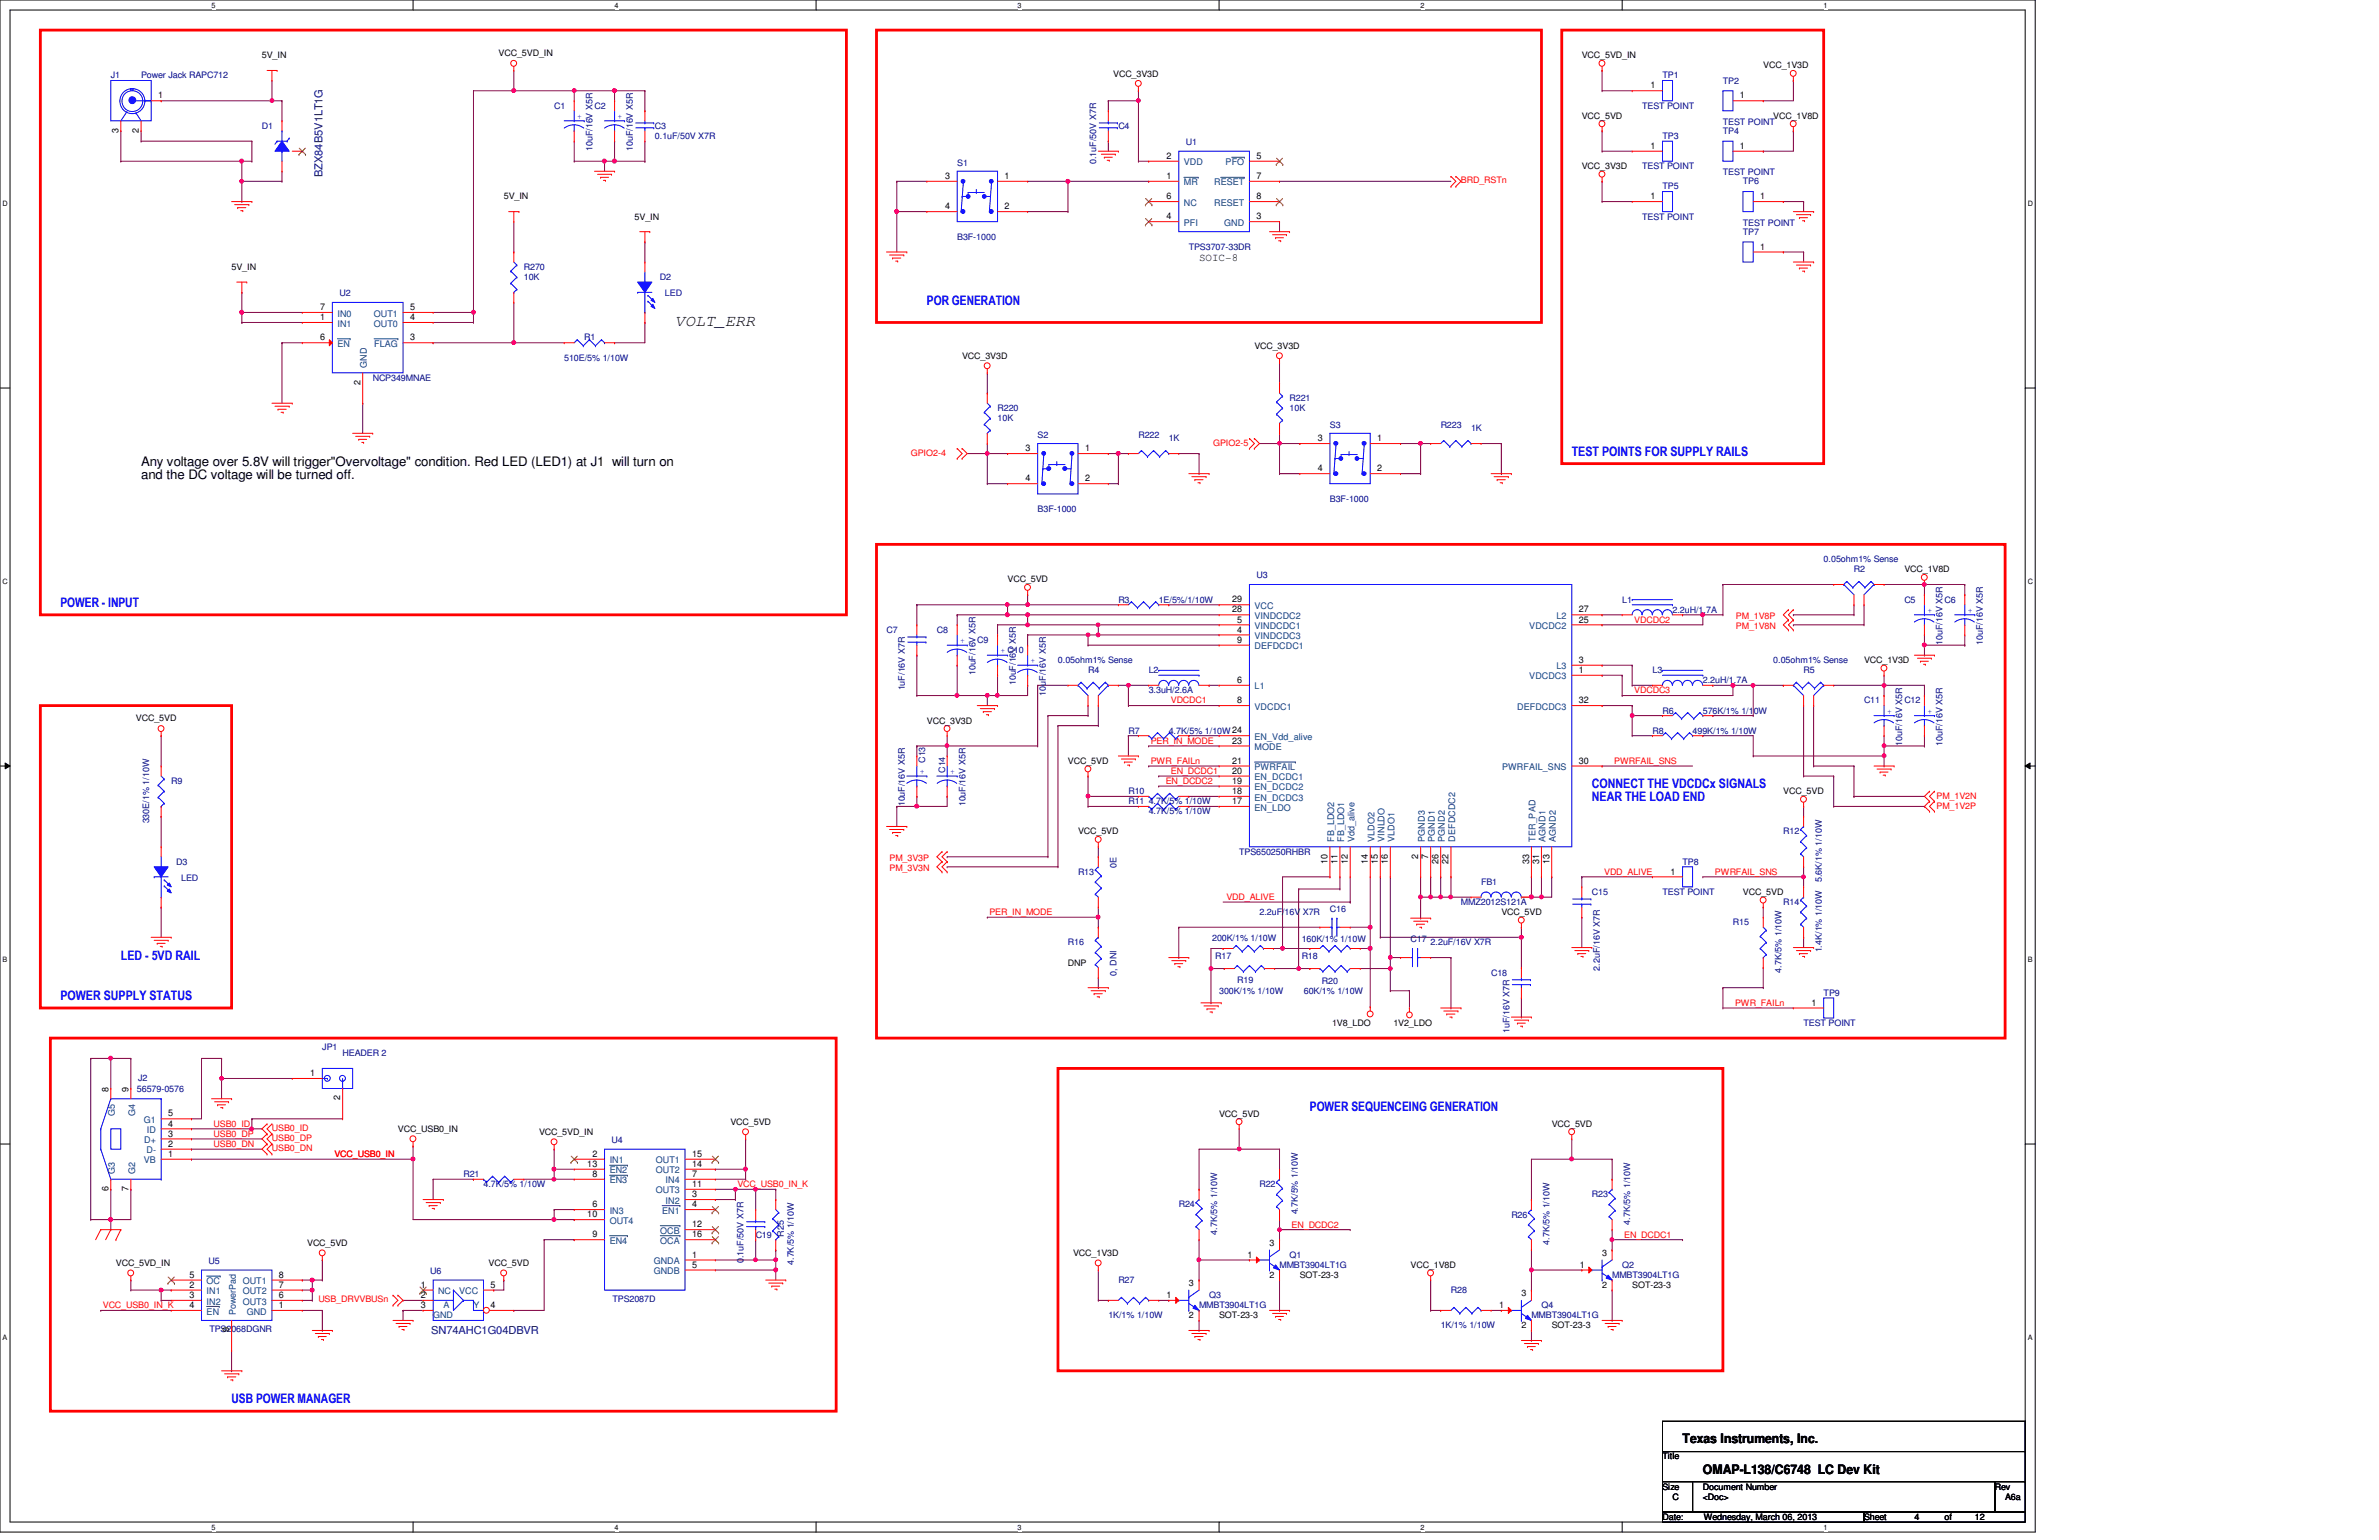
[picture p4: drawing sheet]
<svg xmlns="http://www.w3.org/2000/svg" width="432mm" height="279mm" viewBox="0 0 432 279" stroke-linecap="round" stroke-linejoin="round" font-family="sans-serif">
<defs><g id="words">
<text font-size="2.9" x="122.5" y="59.2">VOLT_ERR</text>
<g font-size="2.4" fill="#00f">
<text x="168.2" y="55.3">POR GENERATION</text>
<text x="285.3" y="82.7">TEST POINTS FOR SUPPLY RAILS</text>
<text x="11" y="110.2">POWER - INPUT</text>
<text x="288.9" y="143">CONNECT THE VDCDCx SIGNALS</text>
<text x="288.9" y="145.4">NEAR THE LOAD END</text>
<text x="21.9" y="174.2">LED - 5VD RAIL</text>
<text x="11" y="181.4">POWER SUPPLY STATUS</text>
<text x="237.7" y="201.6">POWER SEQUENCEING GENERATION</text>
<text x="42" y="254.6">USB POWER MANAGER</text>
</g>
<g font-size="2.4">
<text x="25.6" y="84.5">Any voltage over 5.8V will trigger&quot;Overvoltage&quot; condition. Red LED (LED1) at J1 will turn on</text>
<text x="25.6" y="87">and the DC voltage will be turned off.</text>
<text x="305.4" y="261.9">Texas Instruments, Inc.</text>
<text x="309.1" y="267.4">OMAP-L138/C6748 LC Dev Kit</text>
</g>
<g font-size="2" fill="#000080">
<text x="58.5" y="32.2" transform="rotate(-90 58.5 32.2)">BZX84B5V1LT1G</text>
<text x="78.3" y="242.1">SN74AHC1G04DBVR</text>
</g>
<text font-size="2" x="217.6" y="47.3">SOIC-8</text>
<g font-size="1.7">
<text x="28.7" y="17.9">1</text>
<text x="299.6" y="16">1</text>
<text x="315.8" y="17.9">1</text>
<text x="21.5" y="24.1" transform="rotate(-90 21.5 24.1)">3</text>
<text x="25.2" y="24.1" transform="rotate(-90 25.2 24.1)">2</text>
<text x="211.8" y="28.8">2</text>
<text x="228" y="28.8">5</text>
<text x="299.6" y="27">1</text>
<text x="315.8" y="27">1</text>
<text x="171.5" y="32.5">3</text>
<text x="182.3" y="32.5">1</text>
<text x="211.8" y="32.5">1</text>
<text x="228" y="32.5">7</text>
<text x="171.5" y="38">4</text>
<text x="182.3" y="38">2</text>
<text x="211.8" y="39.8">4</text>
<text x="211.8" y="36.2">6</text>
<text x="228" y="39.8">3</text>
<text x="228" y="36.2">8</text>
<text x="299.6" y="36.2">1</text>
<text x="319.5" y="36.2">1</text>
<text x="319.5" y="45.3">1</text>
<text x="58.1" y="56.3">7</text>
<text x="58.1" y="58.1">1</text>
<text x="74.4" y="58.1">4</text>
<text x="74.4" y="56.3">5</text>
<text x="58.1" y="61.8">6</text>
<text x="74.4" y="61.8">3</text>
<text x="65.4" y="69.8" transform="rotate(-90 65.4 69.8)">2</text>
<text x="186.1" y="81.9">3</text>
<text x="196.9" y="81.9">1</text>
<text x="239.2" y="80.1">3</text>
<text x="250" y="80.1">1</text>
<text x="186.1" y="87.3">4</text>
<text x="196.9" y="87.3">2</text>
<text x="239.2" y="85.5">4</text>
<text x="250" y="85.5">2</text>
<text x="223.6" y="111.1">28</text>
<text x="223.6" y="109.3">29</text>
<text x="224.6" y="112.9">5</text>
<text x="286.6" y="112.9">25</text>
<text x="286.6" y="111.1">27</text>
<text x="224.6" y="114.8">4</text>
<text x="224.6" y="116.6">9</text>
<text x="224.6" y="123.9">6</text>
<text x="286.6" y="122.1">1</text>
<text x="286.6" y="120.3">3</text>
<text x="224.6" y="127.6">8</text>
<text x="286.6" y="127.6">32</text>
<text x="223.6" y="134.9">23</text>
<text x="223.6" y="142.2">19</text>
<text x="223.6" y="140.4">20</text>
<text x="223.6" y="138.6">21</text>
<text x="286.6" y="138.6">30</text>
<text x="223.6" y="145.9">17</text>
<text x="223.6" y="144.1">18</text>
<text x="257.4" y="155.8" transform="rotate(-90 257.4 155.8)">2</text>
<text x="259.2" y="155.8" transform="rotate(-90 259.2 155.8)">7</text>
<text x="241" y="156.7" transform="rotate(-90 241 156.7)">10</text>
<text x="242.8" y="156.7" transform="rotate(-90 242.8 156.7)">11</text>
<text x="244.6" y="156.7" transform="rotate(-90 244.6 156.7)">12</text>
<text x="248.3" y="156.7" transform="rotate(-90 248.3 156.7)">14</text>
<text x="250.1" y="156.7" transform="rotate(-90 250.1 156.7)">15</text>
<text x="251.9" y="156.7" transform="rotate(-90 251.9 156.7)">16</text>
<text x="261.1" y="156.7" transform="rotate(-90 261.1 156.7)">26</text>
<text x="262.9" y="156.7" transform="rotate(-90 262.9 156.7)">22</text>
<text x="277.5" y="156.7" transform="rotate(-90 277.5 156.7)">33</text>
<text x="279.4" y="156.7" transform="rotate(-90 279.4 156.7)">31</text>
<text x="281.2" y="156.7" transform="rotate(-90 281.2 156.7)">13</text>
<text x="303.2" y="158.7">1</text>
<text x="328.8" y="182.5">1</text>
<text x="56.3" y="195.2">1</text>
<text x="19.7" y="198.1" transform="rotate(-90 19.7 198.1)">8</text>
<text x="23.3" y="198.1" transform="rotate(-90 23.3 198.1)">9</text>
<text x="30.5" y="202.6">5</text>
<text x="61.8" y="199.6" transform="rotate(-90 61.8 199.6)">2</text>
<text x="30.5" y="208.1">2</text>
<text x="30.5" y="206.2">3</text>
<text x="30.5" y="209.9">1</text>
<text x="30.5" y="204.4">4</text>
<text x="107.5" y="209.9">2</text>
<text x="125.6" y="209.9">15</text>
<text x="106.6" y="211.7">13</text>
<text x="107.5" y="213.5">8</text>
<text x="125.6" y="215.3">11</text>
<text x="125.6" y="211.7">14</text>
<text x="125.6" y="213.5">7</text>
<text x="19.7" y="216.1" transform="rotate(-90 19.7 216.1)">6</text>
<text x="23.3" y="216.1" transform="rotate(-90 23.3 216.1)">7</text>
<text x="106.6" y="220.9">10</text>
<text x="107.5" y="219">6</text>
<text x="125.6" y="219">4</text>
<text x="125.6" y="217.2">3</text>
<text x="107.5" y="224.5">9</text>
<text x="125.6" y="222.7">12</text>
<text x="125.6" y="224.5">16</text>
<text x="34.4" y="233.6">2</text>
<text x="34.4" y="231.8">5</text>
<text x="50.6" y="233.6">7</text>
<text x="50.6" y="231.8">8</text>
<text x="76.4" y="233.6">1</text>
<text x="89" y="233.6">5</text>
<text x="125.6" y="228.2">1</text>
<text x="125.6" y="230">5</text>
<text x="226.4" y="228.2">1</text>
<text x="286.7" y="230">1</text>
<text x="34.4" y="235.5">3</text>
<text x="34.4" y="237.3">4</text>
<text x="50.6" y="237.3">1</text>
<text x="50.6" y="235.5">6</text>
<text x="76.4" y="235.5">2</text>
<text x="76.4" y="237.3">3</text>
<text x="89" y="237.3">4</text>
<text x="211.8" y="235.5">1</text>
<text x="272.1" y="237.3">1</text>
<text x="41.6" y="241.7" transform="rotate(-90 41.6 241.7)">9</text>
</g>
<g font-size="1.7" fill="#004080">
<text x="214.9" y="33.7">MR</text>
<text x="214.9" y="30">VDD</text>
<text x="220.4" y="33.7">RESET</text>
<text x="222.5" y="30">PFO</text>
<text x="214.9" y="41">PFI</text>
<text x="214.9" y="37.3">NC</text>
<text x="220.4" y="37.3">RESET</text>
<text x="222.2" y="41">GND</text>
<text x="61.3" y="57.4">IN0</text>
<text x="61.3" y="59.3">IN1</text>
<text x="67.9" y="59.3">OUT0</text>
<text x="67.9" y="57.4">OUT1</text>
<text x="61.3" y="62.9">EN</text>
<text x="67.9" y="62.9">FLAG</text>
<text x="66.6" y="66.7" transform="rotate(-90 66.6 66.7)">GND</text>
<text x="227.7" y="112.3">VINDCDC2</text>
<text x="227.7" y="110.5">VCC</text>
<text x="282.5" y="112.3">L2</text>
<text x="227.7" y="116">VINDCDC3</text>
<text x="227.7" y="114.1">VINDCDC1</text>
<text x="227.7" y="117.8">DEFDCDC1</text>
<text x="277.6" y="114.1">VDCDC2</text>
<text x="227.7" y="125.1">L1</text>
<text x="277.6" y="123.3">VDCDC3</text>
<text x="282.5" y="121.5">L3</text>
<text x="227.7" y="128.8">VDCDC1</text>
<text x="275.4" y="128.8">DEFDCDC3</text>
<text x="227.7" y="136.1">MODE</text>
<text x="227.7" y="134.2">EN_Vdd_alive</text>
<text x="227.7" y="143.4">EN_DCDC2</text>
<text x="227.7" y="141.6">EN_DCDC1</text>
<text x="227.7" y="139.7">PWRFAIL</text>
<text x="272.6" y="139.7">PWRFAIL_SNS</text>
<text x="227.7" y="147.1">EN_LDO</text>
<text x="227.7" y="145.2">EN_DCDC3</text>
<text x="242.1" y="152.7" transform="rotate(-90 242.1 152.7)">FB_LDO2</text>
<text x="244" y="152.7" transform="rotate(-90 244 152.7)">FB_LDO1</text>
<text x="245.8" y="152.7" transform="rotate(-90 245.8 152.7)">Vdd_alive</text>
<text x="249.5" y="152.7" transform="rotate(-90 249.5 152.7)">VLDO2</text>
<text x="251.3" y="152.7" transform="rotate(-90 251.3 152.7)">VINLDO</text>
<text x="253.1" y="152.7" transform="rotate(-90 253.1 152.7)">VLDO1</text>
<text x="258.6" y="152.7" transform="rotate(-90 258.6 152.7)">PGND3</text>
<text x="260.4" y="152.7" transform="rotate(-90 260.4 152.7)">PGND1</text>
<text x="262.3" y="152.7" transform="rotate(-90 262.3 152.7)">PGND2</text>
<text x="264.1" y="152.7" transform="rotate(-90 264.1 152.7)">DEFDCDC2</text>
<text x="278.7" y="152.7" transform="rotate(-90 278.7 152.7)">TER_PAD</text>
<text x="280.5" y="152.7" transform="rotate(-90 280.5 152.7)">AGND1</text>
<text x="282.4" y="152.7" transform="rotate(-90 282.4 152.7)">AGND2</text>
<text x="20.9" y="202.4" transform="rotate(-90 20.9 202.4)">G5</text>
<text x="24.5" y="202.4" transform="rotate(-90 24.5 202.4)">G4</text>
<text x="26.1" y="203.8">G1</text>
<text x="26.2" y="207.4">D+</text>
<text x="26.6" y="209.3">D-</text>
<text x="26.7" y="205.6">ID</text>
<text x="20.9" y="213" transform="rotate(-90 20.9 213)">G3</text>
<text x="24.5" y="213" transform="rotate(-90 24.5 213)">G2</text>
<text x="26.1" y="211.1">VB</text>
<text x="110.7" y="211.1">IN1</text>
<text x="110.7" y="212.9">EN2</text>
<text x="110.7" y="214.7">EN3</text>
<text x="119" y="212.9">OUT2</text>
<text x="119" y="211.1">OUT1</text>
<text x="120.8" y="214.7">IN4</text>
<text x="110.7" y="220.2">IN3</text>
<text x="119" y="216.5">OUT3</text>
<text x="120.2" y="220.2">EN1</text>
<text x="120.8" y="218.4">IN2</text>
<text x="110.7" y="225.7">EN4</text>
<text x="110.7" y="222">OUT4</text>
<text x="119.8" y="223.9">OCB</text>
<text x="119.8" y="225.7">OCA</text>
<text x="37.5" y="233">OC</text>
<text x="44.1" y="233">OUT1</text>
<text x="118.7" y="229.4">GNDA</text>
<text x="118.7" y="231.2">GNDB</text>
<text x="37.5" y="234.8">IN1</text>
<text x="37.5" y="236.7">IN2</text>
<text x="37.5" y="238.5">EN</text>
<text x="42.8" y="238.6" transform="rotate(-90 42.8 238.6)">PowerPad</text>
<text x="44.1" y="236.7">OUT3</text>
<text x="44.1" y="234.8">OUT2</text>
<text x="44.8" y="238.5">GND</text>
<text x="83.4" y="234.8">VCC</text>
</g>
<g font-size="1.6">
<text x="47.5" y="10.6">5V_IN</text>
<text x="90.5" y="10.2">VCC_5VD_IN</text>
<text x="287.1" y="10.6">VCC_5VD_IN</text>
<text x="202.1" y="13.9">VCC_3V3D</text>
<text x="320" y="12.4">VCC_1V3D</text>
<text x="287.1" y="21.5">VCC_5VD</text>
<text x="321.9" y="21.5">VCC_1V8D</text>
<text x="287.1" y="30.7">VCC_3V3D</text>
<text x="91.4" y="36.2">5V_IN</text>
<text x="115.2" y="39.8">5V_IN</text>
<text x="42" y="49">5V_IN</text>
<text x="174.6" y="65.1">VCC_3V3D</text>
<text x="227.7" y="63.2">VCC_3V3D</text>
<text x="182.9" y="105.7">VCC_5VD</text>
<text x="345.7" y="103.8">VCC_1V8D</text>
<text x="338.3" y="120.3">VCC_1V3D</text>
<text x="24.7" y="130.9">VCC_5VD</text>
<text x="168.2" y="131.3">VCC_3V3D</text>
<text x="193.8" y="138.6">VCC_5VD</text>
<text x="323.7" y="144.1">VCC_5VD</text>
<text x="195.7" y="151.4">VCC_5VD</text>
<text x="272.5" y="166">VCC_5VD</text>
<text x="316.4" y="162.3">VCC_5VD</text>
<text x="193.8" y="175.2">DNP</text>
<text x="241.8" y="186.1">1V8_LDO</text>
<text x="252.9" y="186.1">1V2_LDO</text>
<text x="221.3" y="202.6">VCC_5VD</text>
<text x="72.2" y="205.4">VCC_USB0_IN</text>
<text x="97.8" y="205.9">VCC_5VD_IN</text>
<text x="132.6" y="204">VCC_5VD</text>
<text x="281.6" y="204.4">VCC_5VD</text>
<text x="55.8" y="226">VCC_5VD</text>
<text x="194.8" y="227.8">VCC_1V3D</text>
<text x="230.4" y="226">3</text>
<text x="290.8" y="227.8">3</text>
<text x="21" y="229.7">VCC_5VD_IN</text>
<text x="88.7" y="229.7">VCC_5VD</text>
<text x="215.8" y="233.3">3</text>
<text x="230.4" y="231.9">2</text>
<text x="235.9" y="231.9">SOT-23-3</text>
<text x="256" y="230">VCC_1V8D</text>
<text x="290.8" y="233.7">2</text>
<text x="296.2" y="233.7">SOT-23-3</text>
<text x="215.8" y="239.2">2</text>
<text x="221.3" y="239.2">SOT-23-3</text>
<text x="276.1" y="235.2">3</text>
<text x="276.1" y="241">2</text>
<text x="281.6" y="241">SOT-23-3</text>
<text x="301.8" y="264.8">Title</text>
<text x="301.8" y="270.3">Size</text>
<text x="301.8" y="275.8">Date:</text>
<text x="303.6" y="272.1">C</text>
<text x="309.1" y="270.3">Document Number</text>
<text x="309.1" y="272.1">&lt;Doc&gt;</text>
<text x="309.2" y="275.8">Wednesday, March 06, 2013</text>
<text x="338.3" y="275.8">Sheet</text>
<text x="347.5" y="275.8">4</text>
<text x="352.9" y="275.8">of</text>
<text x="358.4" y="275.8">12</text>
<text x="362.1" y="270.3">Rev</text>
<text x="363.9" y="272.1">A6a</text>
</g>
<g font-size="1.6" fill="#000080">
<text x="20.1" y="14.2">J1</text>
<text x="25.6" y="14.2">Power Jack RAPC712</text>
<text x="301.8" y="14.2">TP1</text>
<text x="312.7" y="15.2">TP2</text>
<text x="47.5" y="23.4">D1</text>
<text x="100.6" y="19.7">C1</text>
<text x="107.9" y="19.7">C2</text>
<text x="118.9" y="23.4">C3</text>
<text x="203" y="23.4">C4</text>
<text x="298.1" y="19.7">TEST POINT</text>
<text x="312.7" y="22.6">TEST POINT</text>
<text x="107.5" y="27.4" transform="rotate(-90 107.5 27.4)">10uF/16V X5R</text>
<text x="114.9" y="27.4" transform="rotate(-90 114.9 27.4)">10uF/16V X5R</text>
<text x="118.9" y="25.2">0.1uF/50V X7R</text>
<text x="199" y="29.8" transform="rotate(-90 199 29.8)">0.1uF/50V X7R</text>
<text x="215.2" y="26.3">U1</text>
<text x="301.8" y="25.2">TP3</text>
<text x="312.7" y="24.3">TP4</text>
<text x="173.7" y="30.1">S1</text>
<text x="298.1" y="30.7">TEST POINT</text>
<text x="301.8" y="34.3">TP5</text>
<text x="312.7" y="31.8">TEST POINT</text>
<text x="316.4" y="33.4">TP6</text>
<text x="298.1" y="39.8">TEST POINT</text>
<text x="316.4" y="40.9">TEST POINT</text>
<text x="173.7" y="43.5">B3F-1000</text>
<text x="215.8" y="45.3">TPS3707-33DR</text>
<text x="316.4" y="42.6">TP7</text>
<text x="61.6" y="53.7">U2</text>
<text x="95.1" y="49">R270</text>
<text x="95.1" y="50.8">10K</text>
<text x="119.8" y="50.8">D2</text>
<text x="120.7" y="53.7">LED</text>
<text x="102.4" y="65.4">510E/5% 1/10W</text>
<text x="106" y="61.8">R1</text>
<text x="67.6" y="69.1">NCP349MNAE</text>
<text x="181.1" y="74.6">R220</text>
<text x="181.1" y="76.4">10K</text>
<text x="234.1" y="72.8">R221</text>
<text x="234.1" y="74.6">10K</text>
<text x="241.4" y="77.7">S3</text>
<text x="261.5" y="77.7">R223</text>
<text x="188.3" y="79.5">S2</text>
<text x="206.6" y="79.5">R222</text>
<text x="212.1" y="80.1">1K</text>
<text x="267" y="78.2">1K</text>
<text x="188.3" y="92.9">B3F-1000</text>
<text x="241.4" y="91.1">B3F-1000</text>
<text x="228" y="104.9">U3</text>
<text x="331" y="102">0.05ohm1% Sense</text>
<text x="336.5" y="103.8">R2</text>
<text x="203" y="109.3">R3</text>
<text x="210.3" y="109.3">1E/5%/1/10W</text>
<text x="294.4" y="109.3">L1</text>
<text x="303.6" y="111.2">2.2uH/1.7A</text>
<text x="345.7" y="109.3">C5</text>
<text x="352.9" y="109.3">C6</text>
<text x="160.9" y="114.8">C7</text>
<text x="170.1" y="114.8">C8</text>
<text x="177.4" y="116.6">C9</text>
<text x="352.6" y="117.1" transform="rotate(-90 352.6 117.1)">10uF/16V X5R</text>
<text x="359.9" y="117.1" transform="rotate(-90 359.9 117.1)">10uF/16V X5R</text>
<text x="164.3" y="125.3" transform="rotate(-90 164.3 125.3)">1uF/16V X7R</text>
<text x="177" y="122.5" transform="rotate(-90 177 122.5)">10uF/16V X5R</text>
<text x="184.4" y="124.3" transform="rotate(-90 184.4 124.3)">10uF/16V X5R</text>
<text x="192" y="120.3">0.05ohm1% Sense</text>
<text x="197.5" y="122.1">R4</text>
<text x="208.5" y="122.1">L2</text>
<text x="208.5" y="125.8">3.3uH/2.6A</text>
<text x="299.9" y="122.1">L3</text>
<text x="309.1" y="124">2.2uH/1.7A</text>
<text x="321.9" y="120.3">0.05ohm1% Sense</text>
<text x="327.4" y="122.1">R5</text>
<text x="189.8" y="126.2" transform="rotate(-90 189.8 126.2)">10uF/16V X5R</text>
<text x="301.8" y="129.5">R6</text>
<text x="309.1" y="129.5">576K/1% 1/10W</text>
<text x="338.3" y="127.6">C11</text>
<text x="345.7" y="127.6">C12</text>
<text x="204.8" y="133.1">R7</text>
<text x="212.1" y="133.1">4.7K/5% 1/10W 24</text>
<text x="299.9" y="133.1">R8</text>
<text x="307.2" y="133.1">499K/1% 1/10W</text>
<text x="345.3" y="135.3" transform="rotate(-90 345.3 135.3)">10uF/16V X5R</text>
<text x="352.6" y="135.3" transform="rotate(-90 352.6 135.3)">10uF/16V X5R</text>
<text x="31.1" y="142.2">R9</text>
<text x="167.9" y="138.4" transform="rotate(-90 167.9 138.4)">C13</text>
<text x="171.5" y="140.3" transform="rotate(-90 171.5 140.3)">C14</text>
<text x="27.1" y="149.4" transform="rotate(-90 27.1 149.4)">330E/1% 1/10W</text>
<text x="164.3" y="146.3" transform="rotate(-90 164.3 146.3)">10uF/16V X5R</text>
<text x="175.2" y="146.3" transform="rotate(-90 175.2 146.3)">10uF/16V X5R</text>
<text x="204.8" y="144.1">R10</text>
<text x="204.8" y="145.9">R11</text>
<text x="208.5" y="145.9">4.7K/5% 1/10W</text>
<text x="208.5" y="147.7">4.7K/5% 1/10W</text>
<text x="224.9" y="155.1">TPS650250RHBR</text>
<text x="323.7" y="151.4">R12</text>
<text x="32" y="156.9">D3</text>
<text x="32.9" y="159.8">LED</text>
<text x="195.7" y="158.7">R13</text>
<text x="202.6" y="157.4" transform="rotate(-90 202.6 157.4)">0E</text>
<text x="268.8" y="160.5">FB1</text>
<text x="305.4" y="156.9">TP8</text>
<text x="330.7" y="160" transform="rotate(-90 330.7 160)">5.6K/1% 1/10W</text>
<text x="228.6" y="166">2.2uF/16V X7R</text>
<text x="241.4" y="165.5">C16</text>
<text x="265.2" y="164.2">MMZ2012S121A</text>
<text x="288.9" y="162.3">C15</text>
<text x="301.8" y="162.3">TEST POINT</text>
<text x="314.5" y="167.9">R15</text>
<text x="323.7" y="164.2">R14</text>
<text x="193.8" y="171.5">R16</text>
<text x="220" y="170.8">200K/1% 1/10W</text>
<text x="220.6" y="173.9">R17</text>
<text x="236.3" y="173.9">R18</text>
<text x="236.3" y="170.9">160K/1% 1/10W</text>
<text x="256" y="170.9">C17</text>
<text x="259.7" y="171.5">2.2uF/16V X7R</text>
<text x="330.7" y="172.8" transform="rotate(-90 330.7 172.8)">1.4K/1% 1/10W</text>
<text x="202.6" y="177" transform="rotate(-90 202.6 177)">0, DNI</text>
<text x="224.6" y="178.3">R19</text>
<text x="239.9" y="178.5">R20</text>
<text x="270.6" y="177">C18</text>
<text x="290.4" y="176.1" transform="rotate(-90 290.4 176.1)">2.2uF/16V X7R</text>
<text x="323.3" y="176.5" transform="rotate(-90 323.3 176.5)">4.7K/5% 1/10W</text>
<text x="221.3" y="180.3">300K/1% 1/10W</text>
<text x="236.6" y="180.3">60K/1% 1/10W</text>
<text x="331" y="180.6">TP9</text>
<text x="58.5" y="190.5">JP1</text>
<text x="62.2" y="191.6">HEADER 2</text>
<text x="274" y="187.5" transform="rotate(-90 274 187.5)">1uF/16V X7R</text>
<text x="327.4" y="186.1">TEST POINT</text>
<text x="25.1" y="196.2">J2</text>
<text x="24.8" y="198.2">56579-0576</text>
<text x="111" y="207.3">U4</text>
<text x="84.1" y="213.6">R21</text>
<text x="87.8" y="215.4">4.7K/5% 1/10W</text>
<text x="228.6" y="215.4">R22</text>
<text x="214" y="219.1">R24</text>
<text x="235.5" y="220.3" transform="rotate(-90 235.5 220.3)">4.7K/5% 1/10W</text>
<text x="274.3" y="220.9">R26</text>
<text x="288.9" y="217.2">R23</text>
<text x="137.2" y="224.5">C19</text>
<text x="142.3" y="224.4" transform="rotate(-90 142.3 224.4)">R25</text>
<text x="220.9" y="224" transform="rotate(-90 220.9 224)">4.7K/5% 1/10W</text>
<text x="281.3" y="225.8" transform="rotate(-90 281.3 225.8)">4.7K/5% 1/10W</text>
<text x="295.9" y="222.2" transform="rotate(-90 295.9 222.2)">4.7K/5% 1/10W</text>
<text x="37.8" y="229.3">U5</text>
<text x="78.1" y="231.1">U6</text>
<text x="135" y="229.2" transform="rotate(-90 135 229.2)">0.1uF/50V X7R</text>
<text x="144.1" y="229.5" transform="rotate(-90 144.1 229.5)">4.7K/5% 1/10W</text>
<text x="203" y="232.8">R27</text>
<text x="232.2" y="230">MMBT3904LT1G</text>
<text x="234.1" y="228.2">Q1</text>
<text x="292.6" y="231.9">MMBT3904LT1G</text>
<text x="294.4" y="230">Q2</text>
<text x="111.2" y="236.3">TPS2087D</text>
<text x="201.2" y="239.2">1K/1% 1/10W</text>
<text x="217.6" y="237.4">MMBT3904LT1G</text>
<text x="219.5" y="235.5">Q3</text>
<text x="263.4" y="234.6">R28</text>
<text x="278" y="239.2">MMBT3904LT1G</text>
<text x="279.8" y="237.4">Q4</text>
<text x="38" y="241.7">TPS2068DGNR</text>
<text x="261.5" y="241">1K/1% 1/10W</text>
</g>
<g font-size="1.6" fill="#00f">
<text x="104.8" y="21.5">+</text>
<text x="112.1" y="21.5">+</text>
<text x="349.8" y="111.2">+</text>
<text x="357.2" y="111.2">+</text>
<text x="174.3" y="116.7">+</text>
<text x="181.6" y="118.5">+ C10</text>
<text x="187.1" y="120.3">+</text>
<text x="342.5" y="129.5">+</text>
<text x="349.8" y="129.5">+</text>
<text x="167" y="140.4">+</text>
<text x="172.5" y="140.4">+</text>
</g>
<g font-size="1.6" fill="#f00">
<text x="265.2" y="33.2">BRD_RSTn</text>
<text x="165.3" y="82.8">GPIO2-4</text>
<text x="220.2" y="81">GPIO2-5</text>
<text x="296.6" y="113">VDCDC2</text>
<text x="315.1" y="112.3">PM_1V8P</text>
<text x="315.1" y="114.1">PM_1V8N</text>
<text x="296.6" y="125.8">VDCDC3</text>
<text x="212.5" y="127.6">VDCDC1</text>
<text x="208.9" y="135">PER_IN_MODE</text>
<text x="208.9" y="138.6">PWR_FAILn</text>
<text x="211.6" y="142.2">EN_DCDC2</text>
<text x="212.5" y="140.4">EN_DCDC1</text>
<text x="293" y="138.6">PWRFAIL_SNS</text>
<text x="351.5" y="146.8">PM_1V2P</text>
<text x="351.5" y="145">PM_1V2N</text>
<text x="161.5" y="158">PM_3V3N</text>
<text x="161.5" y="156.2">PM_3V3P</text>
<text x="291.2" y="158.7">VDD_ALIVE</text>
<text x="311.3" y="158.7">PWRFAIL_SNS</text>
<text x="179.6" y="166">PER_IN_MODE</text>
<text x="222.6" y="163.3">VDD_ALIVE</text>
<text x="314.9" y="182.5">PWR_FAILn</text>
<text x="38.8" y="204.4">USB0_ID</text>
<text x="38.8" y="208.1">USB0_DN</text>
<text x="38.8" y="206.2">USB0_DP</text>
<text x="49.4" y="205.1">USB0_ID</text>
<text x="49.4" y="207">USB0_DP</text>
<text x="49.4" y="208.8">USB0_DN</text>
<text x="60.7" y="209.9">VCC_USB0_IN</text>
<text x="133.9" y="215.4">VCC_USB0_IN_K</text>
<text x="234.4" y="222.7">EN_DCDC2</text>
<text x="294.8" y="224.5">EN_DCDC1</text>
<text x="18.7" y="237.4">VCC_USB0_IN_K</text>
<text x="57.8" y="236.3">USB_DRVVBUSn</text>
</g>
<g font-size="1.6" fill="#004080">
<text x="78.6" y="239.2">GND</text>
<text x="79.5" y="234.8">NC</text>
<text x="80.5" y="237.4">A</text>
<text x="85.9" y="237.4">Y</text>
</g>
<g font-size="1.3">
<text x="38.4" y="1.4">5</text>
<text x="111.5" y="1.4">4</text>
<text x="184.7" y="1.4">3</text>
<text x="257.9" y="1.4">2</text>
<text x="331" y="1.4">1</text>
<text x=".5" y="37.3">D</text>
<text x="368" y="37.3">D</text>
<text x=".5" y="105.9">C</text>
<text x="368" y="105.9">C</text>
<text x=".5" y="174.5">B</text>
<text x="368" y="174.5">B</text>
<text x=".5" y="243">A</text>
<text x="368" y="243">A</text>
<text x="38.4" y="277.5">5</text>
<text x="111.5" y="277.5">4</text>
<text x="184.7" y="277.5">3</text>
<text x="257.9" y="277.5">2</text>
<text x="331" y="277.5">1</text>
</g>
</g></defs>
<path d="M0 0h369.4v278h-369.4zM1.8 1.8h365.8v274.3h-365.8z" fill="none" stroke="#000" stroke-width=".18"/>
<g fill="#fff">
<path d="M38.4 .2h.7v1.5h-.7z"/>
<path d="M38.4 276.4h.7v1.4h-.7z"/>
</g>
<path d="M75 0v1.8M75 276.1v1.9" fill="none" stroke="#000" stroke-width=".18"/>
<g fill="#fff">
<path d="M111.5 .2h.8v1.5h-.8z"/>
<path d="M111.5 276.4h.8v1.4h-.8z"/>
</g>
<path d="M148.1 0v1.8M148.1 276.1v1.9" fill="none" stroke="#000" stroke-width=".18"/>
<g fill="#fff">
<path d="M184.7 .2h.7v1.5h-.7z"/>
<path d="M184.7 276.4h.7v1.4h-.7z"/>
</g>
<path d="M221.3 0v1.8M221.3 276.1v1.9" fill="none" stroke="#000" stroke-width=".18"/>
<g fill="#fff">
<path d="M257.9 .2h.7v1.5h-.7z"/>
<path d="M257.9 276.4h.7v1.4h-.7z"/>
</g>
<path d="M294.4 0v1.8M294.4 276.1v1.9" fill="none" stroke="#000" stroke-width=".18"/>
<g fill="#fff">
<path d="M331 .2h.7v1.5h-.7z"/>
<path d="M331 276.4h.7v1.4h-.7z"/>
<path d="M.5 36.1h.9v1.5h-.9z"/>
<path d="M368 36.1h1v1.5h-1z"/>
<path d="M.5 104.7h.9v1.5h-.9z"/>
<path d="M368 104.7h1v1.5h-1z"/>
</g>
<path d="M0 70.4h1.8M367.6 70.4h1.8" fill="none" stroke="#000" stroke-width=".18"/>
<g fill="#fff">
<path d="M.5 173.3h.8v1.5h-.8z"/>
<path d="M368 173.3h.9v1.5h-.9z"/>
</g>
<path d="M0 139h1.8M.9 138.4l.9 .6-.9 .5zM367.6 139l.9-.6v1.1zM367.6 139h1.8" fill="none" stroke="#000" stroke-width=".18"/>
<path d="M.9 138.4l.9 .6-.9 .5zM367.6 139l.9-.6v1.1z" fill="#000"/>
<g fill="#fff">
<path d="M.5 241.9h.8v1.4h-.8z"/>
<path d="M368 241.9h.9v1.4h-.9z"/>
</g>
<path d="M0 207.6h1.8M367.6 207.6h1.8" fill="none" stroke="#000" stroke-width=".18"/>
<path d="M7.3 5.5h146.3v106h-146.3zM159.1 5.5h120.7v53h-120.7zM283.5 5.5h47.5v78.6h-47.5zM159.1 98.8h204.8v89.5h-204.8zM7.3 128h34.7v54.9h-34.7zM9.1 188.3h142.7v67.7h-142.7zM192 193.8h120.7v54.9h-120.7z" fill="none" stroke="#f00" stroke-width=".51"/>
<path d="M206.6 18.3h.1M206.6 18.3v11M201.2 25.6h.1M201.2 25.6v1.8M232.2 32.9h.1M232.2 32.9h31.2M29.3 133.5h.1M29.3 133.5v5.5M29.3 148.1h.1M29.3 148.1v5.5M29.3 164.6h.1M29.3 164.6v5.5" fill="none" stroke="#800040" stroke-width=".18"/>
<circle cx="206.6" cy="18.2" r=".34" fill="#f0f"/>
<circle cx="206.6" cy="18.2" r=".34" fill="none" stroke="#f0f" stroke-width=".18"/>
<g fill="none" stroke="#800040" stroke-width=".18">
<path d="M29.3 18.3h.1M29.3 18.3h20.1M201.2 18.3h.1M201.2 18.3v1.8M206.6 16.5h.1M206.6 16.5v1.8h-5.4M290.8 16.5h.1M290.8 12.8h.1M290.8 12.8v3.7M290.8 16.5h5.4M320 18.3h.1M320 18.3h5.5"/>
<path d="M206.6 29.3h.1M206.6 29.3h1.9M290.8 36.6h.1M290.8 23.7h.1M290.8 32.9h.1M290.8 36.6h5.4M290.8 23.7v3.7M290.8 32.9v3.7M325.5 23.7h.1M325.5 23.7v3.7M232.2 40.2h.1M232.2 40.2v1.8"/>
</g>
<circle cx="49.4" cy="18.2" r=".34" fill="#f0f"/>
<circle cx="49.4" cy="18.2" r=".34" fill="none" stroke="#f0f" stroke-width=".18"/>
<path d="M93.3 16.5h.1M93.3 12.8v3.7M182.9 111.5h.1M182.9 111.5h3.6" fill="none" stroke="#800040" stroke-width=".18"/>
<circle cx="182.8" cy="111.5" r=".35" fill="#f0f"/>
<circle cx="182.8" cy="111.5" r=".35" fill="none" stroke="#f0f" stroke-width=".18"/>
<path d="M181.1 113.4h.1M181.1 113.4v1.8M181.1 113.4h5.4M181.1 126.2h.1M181.1 126.2h5.4" fill="none" stroke="#800040" stroke-width=".18"/>
<circle cx="181" cy="126.1" r=".34" fill="#f0f"/>
<circle cx="181" cy="126.1" r=".34" fill="none" stroke="#f0f" stroke-width=".18"/>
<path d="M204.8 124.3h.1M204.8 124.3h3.7M219.5 124.3h.1M219.5 124.3h1.8M210.3 142.6h.1M210.3 142.6h11M215.8 144.5h.1M215.8 144.5h5.5" fill="none" stroke="#800040" stroke-width=".18"/>
<circle cx="204.8" cy="124.3" r=".34" fill="#f0f"/>
<circle cx="204.8" cy="124.3" r=".34" fill="none" stroke="#f0f" stroke-width=".18"/>
<path d="M204.8 128h.1M204.8 128h16.5M314.5 124.3h.1M314.5 124.3v1.9" fill="none" stroke="#800040" stroke-width=".18"/>
<circle cx="314.5" cy="124.3" r=".34" fill="#f0f"/>
<circle cx="314.5" cy="124.3" r=".34" fill="none" stroke="#f0f" stroke-width=".18"/>
<g fill="none" stroke="#800040" stroke-width=".18">
<path d="M290.8 120.7h.1M290.8 122.5h.1M290.8 128h.1M290.8 120.7h5.4M290.8 122.5h3.6M290.8 128h5.4M294.4 126.2h.1M294.4 122.5h.1M294.4 126.2h20.1M294.4 122.5v3.7M296.2 124.3h.1M296.2 120.7h.1"/>
<path d="M296.2 129.8h.1M296.2 124.3h3.7M296.2 120.7v3.6M296.2 129.8v3.7M310.9 124.3h.1M310.9 124.3h3.6"/>
</g>
<circle cx="296.2" cy="129.8" r=".35" fill="#f0f"/>
<circle cx="296.2" cy="129.8" r=".35" fill="none" stroke="#f0f" stroke-width=".18"/>
<g fill="none" stroke="#800040" stroke-width=".18">
<path d="M296.2 133.5h.1M296.2 129.8h.1M296.2 133.5h3.7M296.2 129.8h5.6M310.9 129.8h.1M310.9 129.8h7.3M318.2 129.8h.1M318.2 124.3v5.5M279.8 159.1h.1M279.8 159.1v3.7M281.6 159.1h.1M281.6 159.1v3.7"/>
<path d="M276.1 162.8h.1M276.1 162.8h1.9"/>
</g>
<circle cx="278" cy="162.7" r=".34" fill="#f0f"/>
<circle cx="278" cy="162.7" r=".34" fill="none" stroke="#f0f" stroke-width=".18"/>
<path d="M208.5 135.3h.1M208.5 135.3h12.8M279.8 162.8h.1M279.8 162.8h1.8" fill="none" stroke="#800040" stroke-width=".18"/>
<circle cx="279.8" cy="162.7" r=".34" fill="#f0f"/>
<circle cx="279.8" cy="162.7" r=".34" fill="none" stroke="#f0f" stroke-width=".18"/>
<path d="M278 159.1h.1M278 159.1v3.7M278 162.8h.1M278 162.8h1.8" fill="none" stroke="#800040" stroke-width=".18"/>
<circle cx="278" cy="162.7" r=".34" fill="#f0f"/>
<circle cx="278" cy="162.7" r=".34" fill="none" stroke="#f0f" stroke-width=".18"/>
<path d="M204.8 124.3h.1M204.8 124.3v3.7M296.2 128h.1M296.2 128v1.8M342 124.3h.1M342 122.5v1.8" fill="none" stroke="#800040" stroke-width=".18"/>
<circle cx="342" cy="124.3" r=".34" fill="#f0f"/>
<circle cx="342" cy="124.3" r=".34" fill="none" stroke="#f0f" stroke-width=".18"/>
<path d="M314.5 124.3h3.7M318.2 124.3h.1" fill="none" stroke="#800040" stroke-width=".18"/>
<circle cx="314.5" cy="124.3" r=".34" fill="#f0f"/>
<circle cx="314.5" cy="124.3" r=".34" fill="none" stroke="#f0f" stroke-width=".18"/>
<circle cx="318.2" cy="124.3" r=".34" fill="#f0f"/>
<circle cx="318.2" cy="124.3" r=".34" fill="none" stroke="#f0f" stroke-width=".18"/>
<g fill="none" stroke="#800040" stroke-width=".18">
<path d="M212.1 109.7h.1M212.1 109.7h9.2M356.6 117.1h.1M356.6 115.2v1.9M215.8 133.5h.1M215.8 133.5h5.5M342 135.3h7.3M349.3 135.3h.1M215.8 146.3h.1M215.8 146.3h5.5M245.1 159.1v4.6M287.1 159.1h.1"/>
<path d="M287.1 159.1h12.8M245.1 163.7h.1"/>
</g>
<circle cx="342" cy="135.3" r=".34" fill="#f0f"/>
<circle cx="342" cy="135.3" r=".34" fill="none" stroke="#f0f" stroke-width=".18"/>
<path d="M290.8 139h.1M290.8 139h16.4M309.1 159.1h.1M309.1 159.1h18.3M327.4 146.3h.1M327.4 146.3v1.8M327.4 170.1h.1M327.4 170.1v1.8" fill="none" stroke="#800040" stroke-width=".18"/>
<circle cx="327.3" cy="159.1" r=".34" fill="#f0f"/>
<circle cx="327.3" cy="159.1" r=".34" fill="none" stroke="#f0f" stroke-width=".18"/>
<g fill="none" stroke="#800040" stroke-width=".18">
<path d="M93.3 16.5h10.9M104.2 16.5h.1M208.5 139h.1M208.5 139h12.8M210.3 140.8h.1M210.3 140.8h11M287.1 159.1h.1M287.1 159.1v1.8M327.4 159.1h.1M327.4 157.3h.1M327.4 157.3v3.6M287.1 166.4h.1"/>
<path d="M287.1 166.4v5.5M312.7 179.2h.1M312.7 179.2v3.7M312.7 179.2h7.3M320 164.6h.1M320 179.2h.1M320 175.6h.1M320 164.6v1.8M320 175.6v3.6M312.7 182.9h.1M312.7 182.9h12.8"/>
</g>
<circle cx="93.2" cy="16.4" r=".36" fill="#f0f"/>
<circle cx="93.2" cy="16.4" r=".36" fill="none" stroke="#f0f" stroke-width=".18"/>
<circle cx="104.2" cy="16.4" r=".34" fill="#f0f"/>
<circle cx="104.2" cy="16.4" r=".34" fill="none" stroke="#f0f" stroke-width=".18"/>
<path d="M104.2 16.5h.1M104.2 16.5v1.8M104.2 16.5h7.3M111.5 18.3h.1M111.5 16.5h.1M111.5 16.5v1.8M111.5 25.6h.1M111.5 25.6v3.7M179.2 126.2h.1M179.2 126.2h1.9M204.8 133.5h.1M204.8 133.5v3.7" fill="none" stroke="#800040" stroke-width=".18"/>
<circle cx="179.2" cy="126.1" r=".34" fill="#f0f"/>
<circle cx="179.2" cy="126.1" r=".34" fill="none" stroke="#f0f" stroke-width=".18"/>
<path d="M162.8 32.9h.1M162.8 32.9h5.4M327.4 36.6h.1M327.4 36.6v1.8M323.7 45.7h.1M323.7 45.7h3.7M182.9 109.7h.1M182.9 109.7h3.6M222 163.7h23.1M245.1 163.7h.1" fill="none" stroke="#800040" stroke-width=".18"/>
<circle cx="182.8" cy="109.7" r=".34" fill="#f0f"/>
<circle cx="182.8" cy="109.7" r=".34" fill="none" stroke="#f0f" stroke-width=".18"/>
<path d="M162.8 38.4h.1M162.8 38.4v7.3" fill="none" stroke="#800040" stroke-width=".18"/>
<circle cx="162.7" cy="38.4" r=".35" fill="#f0f"/>
<circle cx="162.7" cy="38.4" r=".35" fill="none" stroke="#f0f" stroke-width=".18"/>
<path d="M186.5 111.5h.1M186.5 111.5v1.9" fill="none" stroke="#800040" stroke-width=".18"/>
<circle cx="186.5" cy="113.4" r=".34" fill="#f0f"/>
<circle cx="186.5" cy="113.4" r=".34" fill="none" stroke="#f0f" stroke-width=".18"/>
<circle cx="186.5" cy="111.5" r=".35" fill="#f0f"/>
<circle cx="186.5" cy="111.5" r=".35" fill="none" stroke="#f0f" stroke-width=".18"/>
<path d="M186.5 109.7h.1M186.5 109.7h16.5M199.3 113.4h.1M199.3 113.4h22M263.4 162.8h.1M263.4 162.8h3.6" fill="none" stroke="#800040" stroke-width=".18"/>
<circle cx="263.3" cy="162.7" r=".34" fill="#f0f"/>
<circle cx="263.3" cy="162.7" r=".34" fill="none" stroke="#f0f" stroke-width=".18"/>
<path d="M197.5 115.2h.1M197.5 115.2v1.9" fill="none" stroke="#800040" stroke-width=".18"/>
<circle cx="197.5" cy="115.2" r=".34" fill="#f0f"/>
<circle cx="197.5" cy="115.2" r=".34" fill="none" stroke="#f0f" stroke-width=".18"/>
<g fill="none" stroke="#800040" stroke-width=".18">
<path d="M104.2 29.3h.1M104.2 25.6v3.7M166.4 109.7h.1M166.4 109.7v3.7M182.9 109.7h.1M182.9 109.7v1.8M186.5 115.2h.1M186.5 115.2v1.9M166.4 126.2h.1M166.4 126.2h7.3M309.1 133.5h.1M309.1 133.5h9.1"/>
<path d="M197.5 146.3h.1M197.5 146.3h9.1M248.7 159.1v9.1M252.3 159.1v14.6M261.5 159.1h.1M261.5 159.1v3.7M246.9 172.1h1.8M248.7 172.1h.1M248.7 168.2h.1M252.3 173.7h.1M257.9 166.6h.1M257.9 162.8v3.8"/>
</g>
<circle cx="252.3" cy="173.7" r=".34" fill="#f0f"/>
<circle cx="252.3" cy="173.7" r=".34" fill="none" stroke="#f0f" stroke-width=".18"/>
<path d="M231.1 172.1h1.7M231.4 175.7h4.3M232.8 172.1h.1M235.7 175.7h.1" fill="none" stroke="#800040" stroke-width=".18"/>
<circle cx="232.8" cy="172.1" r=".35" fill="#f0f"/>
<circle cx="232.8" cy="172.1" r=".35" fill="none" stroke="#f0f" stroke-width=".18"/>
<g fill="none" stroke="#800040" stroke-width=".18">
<path d="M241.4 159.1h.1M241.4 159.1h-8.6v13M243.2 159.1v2.2M219.8 175.7h2.4M222.2 175.7h.1M232.8 172.1h.1M232.8 172.1h4.9M235.7 175.7h.1M235.7 161.3v14.4M237.7 172.1h.1M243.2 161.3h.1M250.5 170.1h25.6"/>
<path d="M276.1 170.1h.1"/>
</g>
<circle cx="235.7" cy="175.7" r=".34" fill="#f0f"/>
<circle cx="235.7" cy="175.7" r=".34" fill="none" stroke="#f0f" stroke-width=".18"/>
<g fill="none" stroke="#800040" stroke-width=".18">
<path d="M309.1 111.5h.1M309.1 111.5v1.9M235.7 161.3h.1M235.7 161.3h7.5M235.7 175.7h2M237.7 175.7h.1M246.9 175.7h5.4M248.7 172.1v10.6M252.3 175.7h.1M252.3 179.7h.1M252.3 179.7h3.5M252.3 175.7v4"/>
<path d="M255.8 179.7h.1M255.8 179.7v3.2M248.7 182.7h.1"/>
</g>
<circle cx="309" cy="111.5" r=".35" fill="#f0f"/>
<circle cx="309" cy="111.5" r=".35" fill="none" stroke="#f0f" stroke-width=".18"/>
<path d="M111.5 16.5h5.6M117.1 16.5h.1M290.8 113.4h.1M290.8 111.5h.1M290.8 111.5h3.6M290.8 113.4h18.3M305.4 111.5h.1M305.4 111.5h7.3M309.1 111.5h.1" fill="none" stroke="#800040" stroke-width=".18"/>
<circle cx="111.5" cy="16.4" r=".36" fill="#f0f"/>
<circle cx="111.5" cy="16.4" r=".36" fill="none" stroke="#f0f" stroke-width=".18"/>
<g fill="none" stroke="#800040" stroke-width=".18">
<path d="M117.1 16.5v3.6M117.1 20.1h.1M117.1 29.3h.1M117.1 25.6v3.7M312.7 106h.1M312.7 111.5h.1M312.7 106h20.1M312.7 106v5.5M325.5 113.4h.1M325.5 111.5h.1M325.5 113.4h12.8M325.5 111.5h11"/>
<path d="M336.5 111.5h.1M336.5 109.7v1.8M338.3 113.4h.1M338.3 109.7v3.7M349.3 118.9h.1M349.3 117.1v1.8M349.3 106h7.3M356.6 106h.1M166.4 135.3h.1M166.4 135.3h21.9M166.4 135.3v1.9M171.9 135.3h.1"/>
<path d="M171.9 135.3v1.9M318.2 124.3h5.5M323.7 124.3h.1M327.4 128v12.8M329.2 139h.1M329.2 128v11M329.2 139h7.3M336.5 139h.1M336.5 139v5.5M327.4 140.8h.1M327.4 140.8h5.4M332.8 140.8h.1"/>
<path d="M332.8 146.3h.1M332.8 140.8v5.5M332.8 146.3h16.5M336.5 144.5h.1M336.5 144.5h12.8M349.3 146.3h.1"/>
</g>
<circle cx="171.9" cy="135.3" r=".34" fill="#f0f"/>
<circle cx="171.9" cy="135.3" r=".34" fill="none" stroke="#f0f" stroke-width=".18"/>
<g fill="none" stroke="#800040" stroke-width=".18">
<path d="M45.7 29.3h.1M45.7 25.6v3.7M109.7 29.3h1.8M111.5 29.3h.1M320 27.4h.1M320 27.4h5.5M186.5 107.9h.1M186.5 107.9v1.8M197.5 115.2h.1M197.5 115.2h1.8M356.6 107.9h.1M356.6 106v1.9"/>
<path d="M171.9 135.3h.1M171.9 133.5v1.8M188.3 124.3h.1M188.3 135.3h.1M188.3 124.3h5.5M188.3 124.3v11M190.2 129.8h.1M190.2 129.8h7.3M190.2 129.8v25.6M192 131.7h.1M192 131.7h7.3M192 131.7v25.6"/>
<path d="M197.5 129.8h.1M197.5 128v1.8M199.3 131.7h.1M199.3 128v3.7M203 124.3h1.8M204.8 124.3h.1M342 126.2h.1M349.3 124.3h.1M349.3 124.3h-7.3v1.9M162.8 146.3h.1M162.8 146.3v3.6M166.4 144.5h.1"/>
<path d="M166.4 144.5v1.8M171.9 144.5h.1M171.9 157.3h.1M171.9 155.4h.1M171.9 144.5v1.8M171.9 157.3h20.1M171.9 155.4h18.3M190.2 155.4h.1M192 157.3h.1"/>
</g>
<circle cx="186.5" cy="109.7" r=".34" fill="#f0f"/>
<circle cx="186.5" cy="109.7" r=".34" fill="none" stroke="#f0f" stroke-width=".18"/>
<path d="M325.5 14.6h.1M325.5 14.6v3.7M166.4 109.7h.1M166.4 109.7h16.5M186.5 115.2h.1M186.5 115.2h11M349.3 107.9h.1M349.3 106v1.9M349.3 126.2h.1M349.3 124.3v1.9M261.5 162.8h.1M261.5 162.8h1.9" fill="none" stroke="#800040" stroke-width=".18"/>
<circle cx="261.5" cy="162.7" r=".34" fill="#f0f"/>
<circle cx="261.5" cy="162.7" r=".34" fill="none" stroke="#f0f" stroke-width=".18"/>
<path d="M199.3 113.4h.1M199.3 113.4v1.8M181.1 122.5h.1M181.1 122.5v3.7" fill="none" stroke="#800040" stroke-width=".18"/>
<circle cx="199.3" cy="115.2" r=".34" fill="#f0f"/>
<circle cx="199.3" cy="115.2" r=".34" fill="none" stroke="#f0f" stroke-width=".18"/>
<circle cx="199.3" cy="113.4" r=".34" fill="#f0f"/>
<circle cx="199.3" cy="113.4" r=".34" fill="none" stroke="#f0f" stroke-width=".18"/>
<path d="M323.7 36.6h.1M323.7 36.6h3.7M173.7 111.5h.1M173.7 111.5h9.2M197.5 117.1h.1M197.5 117.1h23.8M342 137.2h.1M342 135.3v1.9M197.5 144.5h.1M197.5 144.5v1.8M219.8 175.7v6.2M219.8 181.9h.1" fill="none" stroke="#800040" stroke-width=".18"/>
<circle cx="197.5" cy="144.4" r=".34" fill="#f0f"/>
<circle cx="197.5" cy="144.4" r=".34" fill="none" stroke="#f0f" stroke-width=".18"/>
<path d="M318.2 137.2h23.8M342 137.2h.1" fill="none" stroke="#800040" stroke-width=".18"/>
<circle cx="342" cy="137.1" r=".34" fill="#f0f"/>
<circle cx="342" cy="137.1" r=".34" fill="none" stroke="#f0f" stroke-width=".18"/>
<path d="M173.7 120.7h.1M173.7 120.7v5.5M332.8 124.3h9.2M342 124.3h.1M349.3 135.3h.1M349.3 133.5v1.8M197.5 140.8h.1M197.5 140.8v3.7M263.4 159.1h.1M263.4 159.1v3.7" fill="none" stroke="#800040" stroke-width=".18"/>
<circle cx="173.7" cy="126.1" r=".34" fill="#f0f"/>
<circle cx="173.7" cy="126.1" r=".34" fill="none" stroke="#f0f" stroke-width=".18"/>
<path d="M349.3 117.1h.1M349.3 115.2v1.9" fill="none" stroke="#800040" stroke-width=".18"/>
<circle cx="349.3" cy="117" r=".36" fill="#f0f"/>
<circle cx="349.3" cy="117" r=".36" fill="none" stroke="#f0f" stroke-width=".18"/>
<path d="M318.2 137.2h.1M318.2 133.5v3.7M197.5 144.5h.1M197.5 144.5h9.1M219.8 175.7h.1M219.8 172.1v3.6M276.1 168.2h.1M276.1 168.2v1.9" fill="none" stroke="#800040" stroke-width=".18"/>
<circle cx="219.8" cy="175.7" r=".34" fill="#f0f"/>
<circle cx="219.8" cy="175.7" r=".34" fill="none" stroke="#f0f" stroke-width=".18"/>
<path d="M166.4 118.9h.1M166.4 118.9v7.3M186.5 113.4h.1M186.5 113.4h12.8M257.9 162.8h1.8M259.7 162.8h.1" fill="none" stroke="#800040" stroke-width=".18"/>
<circle cx="257.8" cy="162.7" r=".36" fill="#f0f"/>
<circle cx="257.8" cy="162.7" r=".36" fill="none" stroke="#f0f" stroke-width=".18"/>
<path d="M290.8 27.4h.1M290.8 27.4h5.4M173.7 111.5h.1M173.7 111.5v1.9M259.7 162.8h.1M259.7 162.8h1.8" fill="none" stroke="#800040" stroke-width=".18"/>
<circle cx="259.7" cy="162.7" r=".34" fill="#f0f"/>
<circle cx="259.7" cy="162.7" r=".34" fill="none" stroke="#f0f" stroke-width=".18"/>
<g fill="none" stroke="#800040" stroke-width=".18">
<path d="M109.7 29.3h.1M109.7 29.3v1.8M327.4 45.7h.1M327.4 45.7v1.8M186.5 111.5h.1M186.5 111.5h34.8M199.3 115.2h.1M199.3 115.2h22M173.7 126.2h.1M173.7 126.2h5.5M179.2 126.2h.1M179.2 126.2v1.8"/>
<path d="M204.8 133.5h.1M204.8 133.5h1.8M342 135.3h.1M342 139h.1M342 133.5v1.8M342 137.2v1.8M162.8 146.3h.1M162.8 146.3h9.1M166.4 146.3h.1M250.5 159.1v11M257.9 159.1v3.7M259.7 159.1h.1"/>
<path d="M259.7 159.1v3.7M250.5 170.1h.1M257.9 162.8h.1"/>
</g>
<circle cx="166.4" cy="146.3" r=".36" fill="#f0f"/>
<circle cx="166.4" cy="146.3" r=".36" fill="none" stroke="#f0f" stroke-width=".18"/>
<path d="M111.5 29.3h5.6M117.1 29.3h.1M349.3 117.1h7.3M356.6 117.1h.1" fill="none" stroke="#800040" stroke-width=".18"/>
<circle cx="111.5" cy="29.2" r=".37" fill="#f0f"/>
<circle cx="111.5" cy="29.2" r=".37" fill="none" stroke="#f0f" stroke-width=".18"/>
<path d="M342 106h7.3M349.3 106h.1" fill="none" stroke="#800040" stroke-width=".18"/>
<circle cx="349.3" cy="106" r=".36" fill="#f0f"/>
<circle cx="349.3" cy="106" r=".36" fill="none" stroke="#f0f" stroke-width=".18"/>
<path d="M104.2 29.3h5.5M109.7 29.3h.1M186.5 124.3h.1M186.5 124.3v1.9M219.8 172.1h2.2M222 172.1h.1" fill="none" stroke="#800040" stroke-width=".18"/>
<circle cx="109.7" cy="29.2" r=".35" fill="#f0f"/>
<circle cx="109.7" cy="29.2" r=".35" fill="none" stroke="#f0f" stroke-width=".18"/>
<path d="M224.9 208.5h.1M224.9 204.8v3.7" fill="none" stroke="#800040" stroke-width=".18"/>
<circle cx="224.9" cy="208.4" r=".34" fill="#f0f"/>
<circle cx="224.9" cy="208.4" r=".34" fill="none" stroke="#f0f" stroke-width=".18"/>
<path d="M278 217.6h.1M285.3 210.3h.1M285.3 210.3h-7.3v7.3M292.6 214h.1M292.6 210.3v3.7M232.2 224.9h.1M232.2 223.1v1.8M278 230.4h.1M278 226.8v3.6" fill="none" stroke="#800040" stroke-width=".18"/>
<circle cx="285.3" cy="210.3" r=".36" fill="#f0f"/>
<circle cx="285.3" cy="210.3" r=".36" fill="none" stroke="#f0f" stroke-width=".18"/>
<path d="M278 230.4h9.1M287.1 230.4h.1" fill="none" stroke="#800040" stroke-width=".18"/>
<circle cx="277.9" cy="230.4" r=".35" fill="#f0f"/>
<circle cx="277.9" cy="230.4" r=".35" fill="none" stroke="#f0f" stroke-width=".18"/>
<path d="M285.3 210.3h.1M285.3 206.6v3.7M217.6 228.6h9.2M226.8 228.6h.1" fill="none" stroke="#800040" stroke-width=".18"/>
<circle cx="217.6" cy="228.6" r=".34" fill="#f0f"/>
<circle cx="217.6" cy="228.6" r=".34" fill="none" stroke="#f0f" stroke-width=".18"/>
<g fill="none" stroke="#800040" stroke-width=".18">
<path d="M217.6 215.8h.1M217.6 208.5v7.3M224.9 208.5h7.3M232.2 208.5h.1M232.2 212.1h.1M232.2 208.5v3.6M285.3 210.3h7.3M292.6 210.3h.1M199.3 235.9h1.9M201.2 235.9h.1M210.3 235.9h1.8M212.1 235.9h.1"/>
<path d="M217.6 232.2h.1M217.6 228.6v3.6M217.6 239.6v1.8M232.2 223.1h.1M232.2 223.1h12.9M232.2 221.3v1.8M245.1 223.1h.1M259.7 237.7h.1M259.7 237.7h1.8M259.7 232.2v5.5M261.5 237.7h.1M270.6 237.7h1.9"/>
<path d="M272.5 237.7h.1M278 234.1h.1M278 230.4v3.7M292.6 226.8h.1M292.6 239.6h.1M292.6 234.1v5.5M305.4 224.9h.1M305.4 224.9h-12.8v1.9M217.6 241.4h.1M278 243.2h.1M278 241.4v1.8"/>
</g>
<circle cx="232.2" cy="223.1" r=".34" fill="#f0f"/>
<circle cx="232.2" cy="223.1" r=".34" fill="none" stroke="#f0f" stroke-width=".18"/>
<path d="M217.6 208.5h7.3M224.9 208.5h.1M199.3 235.9h.1M199.3 230.4v5.5M217.6 228.6h.1M217.6 224.9v3.7M232.2 237.7h.1M232.2 232.2v5.5M292.6 224.9h.1M292.6 223.1v1.8" fill="none" stroke="#800040" stroke-width=".18"/>
<circle cx="292.6" cy="224.9" r=".34" fill="#f0f"/>
<circle cx="292.6" cy="224.9" r=".34" fill="none" stroke="#f0f" stroke-width=".18"/>
<path d="M20.1 221.3h.1M20.1 221.3h3.6M93.3 237.7h.1M93.3 237.7h5.5" fill="none" stroke="#800040" stroke-width=".18"/>
<circle cx="20.1" cy="221.2" r=".37" fill="#f0f"/>
<circle cx="20.1" cy="221.2" r=".37" fill="none" stroke="#f0f" stroke-width=".18"/>
<path d="M95.1 214h5.5M100.6 214h.1M133.5 217.6h.1M133.5 215.8v1.8M29.3 234.1h1.8M31.1 234.1h.1M73.2 237.7h.1M73.2 237.7h3.6M100.6 221.3h3.6M104.2 221.3h.1" fill="none" stroke="#800040" stroke-width=".18"/>
<circle cx="100.5" cy="213.9" r=".34" fill="#f0f"/>
<circle cx="100.5" cy="213.9" r=".34" fill="none" stroke="#f0f" stroke-width=".18"/>
<g fill="none" stroke="#800040" stroke-width=".18">
<path d="M36.6 192h.1M36.6 192v11M23.7 215.8h.1M23.7 215.8v5.5M45.7 203h.1M45.7 204.8h.1M45.7 203v1.8M45.7 204.8h1.8M100.6 212.1h.1M100.6 212.1v1.9M100.6 219.5v1.8M23.7 232.2h.1"/>
<path d="M23.7 232.2v1.9M58.5 237.7v3.7M91.4 232.2h.1M91.4 232.2v1.9M100.6 221.3h.1M129.8 230.4h11M140.8 230.4h.1M58.5 241.4h.1"/>
</g>
<circle cx="45.7" cy="204.8" r=".34" fill="#f0f"/>
<circle cx="45.7" cy="204.8" r=".34" fill="none" stroke="#f0f" stroke-width=".18"/>
<g fill="none" stroke="#800040" stroke-width=".18">
<path d="M40.2 195.7h.1M40.2 195.7h12.8M20.1 215.8h.1M20.1 215.8v5.5M34.8 210.3h.1M34.8 203h.1M34.8 204.8h.1M34.8 203h1.8M34.8 204.8h10.9M45.7 203h.1M45.7 203h16.5M75 207.9h.1"/>
<path d="M75 207.9v2.4h-40.2M100.6 219.5h.1M100.6 219.5h3.6M18.3 237.7h.1M18.3 237.7h12.8M54.9 237.7h3.6M58.5 237.7h.1M75 221.3h25.6M100.6 221.3h.1"/>
</g>
<circle cx="100.5" cy="221.2" r=".35" fill="#f0f"/>
<circle cx="100.5" cy="221.2" r=".35" fill="none" stroke="#f0f" stroke-width=".18"/>
<path d="M75 210.3h.1M75 210.3v11M23.7 234.1h.1M23.7 234.1h5.6M137.2 228.6h.1M137.2 224.9v3.7" fill="none" stroke="#800040" stroke-width=".18"/>
<circle cx="75" cy="210.3" r=".36" fill="#f0f"/>
<circle cx="75" cy="210.3" r=".36" fill="none" stroke="#f0f" stroke-width=".18"/>
<path d="M135.3 212.1h.1M135.3 212.1v1.9M56.7 234.1h.1M56.7 234.1v1.8M98.8 224.9h.1M98.8 224.9v12.8" fill="none" stroke="#800040" stroke-width=".18"/>
<circle cx="56.7" cy="234.1" r=".36" fill="#f0f"/>
<circle cx="56.7" cy="234.1" r=".36" fill="none" stroke="#f0f" stroke-width=".18"/>
<path d="M16.5 192h.1M16.5 192h3.6M40.2 195.7h.1M40.2 195.7v3.6M78.6 214h7.3M85.9 214h.1M140.8 217.6h.1M140.8 215.8v1.8M16.5 221.3h.1M16.5 221.3h3.6" fill="none" stroke="#800040" stroke-width=".18"/>
<circle cx="40.2" cy="195.7" r=".34" fill="#f0f"/>
<circle cx="40.2" cy="195.7" r=".34" fill="none" stroke="#f0f" stroke-width=".18"/>
<path d="M129.8 212.1h.1M129.8 212.1h5.5M20.1 221.3h.1M20.1 221.3v1.8" fill="none" stroke="#800040" stroke-width=".18"/>
<circle cx="135.3" cy="212.1" r=".35" fill="#f0f"/>
<circle cx="135.3" cy="212.1" r=".35" fill="none" stroke="#f0f" stroke-width=".18"/>
<path d="M36.6 192h3.6M40.2 192h.1M129.8 215.8h3.7M133.5 215.8h.1M29.3 234.1h.1M29.3 234.1v1.8M89.6 234.1h.1M89.6 234.1h1.8" fill="none" stroke="#800040" stroke-width=".18"/>
<circle cx="29.2" cy="234.1" r=".36" fill="#f0f"/>
<circle cx="29.2" cy="234.1" r=".36" fill="none" stroke="#f0f" stroke-width=".18"/>
<path d="M100.6 212.1h.1M100.6 212.1h3.6" fill="none" stroke="#800040" stroke-width=".18"/>
<circle cx="100.5" cy="212.1" r=".35" fill="#f0f"/>
<circle cx="100.5" cy="212.1" r=".35" fill="none" stroke="#f0f" stroke-width=".18"/>
<path d="M20.1 192h.1M20.1 192v5.5M140.8 230.4h.1M140.8 230.4v1.8" fill="none" stroke="#800040" stroke-width=".18"/>
<circle cx="140.8" cy="230.4" r=".35" fill="#f0f"/>
<circle cx="140.8" cy="230.4" r=".35" fill="none" stroke="#f0f" stroke-width=".18"/>
<path d="M20.1 192h.1M20.1 192h3.6M40.2 192h.1M40.2 192v3.7M129.8 217.6h.1M129.8 217.6h3.7M73.2 235.9h.1M73.2 235.9h3.6M140.8 226.8h.1M140.8 226.8v1.8" fill="none" stroke="#800040" stroke-width=".18"/>
<circle cx="20.1" cy="192" r=".36" fill="#f0f"/>
<circle cx="20.1" cy="192" r=".36" fill="none" stroke="#f0f" stroke-width=".18"/>
<g fill="none" stroke="#800040" stroke-width=".18">
<path d="M23.7 192h.1M23.7 192v5.5M34.8 208.5h.1M34.8 208.5h12.7M78.6 214h.1M78.6 214v3.6M100.6 214h.1M100.6 214h3.6M133.5 215.8h3.7M135.3 212.1h.1M135.3 206.6v5.5M137.2 215.8h.1"/>
<path d="M54.9 235.9h1.8M56.7 235.9h.1M56.7 232.2h1.8M58.5 232.2h.1M73.2 237.7h.1M73.2 237.7v1.9"/>
</g>
<circle cx="133.5" cy="215.8" r=".34" fill="#f0f"/>
<circle cx="133.5" cy="215.8" r=".34" fill="none" stroke="#f0f" stroke-width=".18"/>
<circle cx="137.1" cy="215.8" r=".34" fill="#f0f"/>
<circle cx="137.1" cy="215.8" r=".34" fill="none" stroke="#f0f" stroke-width=".18"/>
<path d="M16.5 192h.1M16.5 192v29.3M129.8 214h5.5M135.3 214h.1M56.7 232.2h.1M56.7 232.2v1.9" fill="none" stroke="#800040" stroke-width=".18"/>
<circle cx="56.7" cy="232.2" r=".36" fill="#f0f"/>
<circle cx="56.7" cy="232.2" r=".36" fill="none" stroke="#f0f" stroke-width=".18"/>
<path d="M129.8 228.6h7.4M137.2 228.6h.1" fill="none" stroke="#800040" stroke-width=".18"/>
<circle cx="137.1" cy="228.6" r=".34" fill="#f0f"/>
<circle cx="137.1" cy="228.6" r=".34" fill="none" stroke="#f0f" stroke-width=".18"/>
<path d="M54.9 234.1h1.8M56.7 234.1h.1M98.8 224.9h5.4M104.2 224.9h.1M137.2 228.6h3.6M140.8 228.6h.1M140.8 228.6v1.8" fill="none" stroke="#800040" stroke-width=".18"/>
<circle cx="140.8" cy="228.6" r=".34" fill="#f0f"/>
<circle cx="140.8" cy="228.6" r=".34" fill="none" stroke="#f0f" stroke-width=".18"/>
<path d="M43.9 56.7h.1M43.9 56.7h11M34.8 206.6h.1M34.8 206.6h12.7M100.6 208.5h.1M100.6 208.5v3.6M29.3 235.9h.1M29.3 235.9h1.8M54.9 232.2h.1M54.9 232.2h1.8M58.5 228.6h.1M58.5 228.6v3.6" fill="none" stroke="#800040" stroke-width=".18"/>
<circle cx="43.8" cy="56.7" r=".35" fill="#f0f"/>
<circle cx="43.8" cy="56.7" r=".35" fill="none" stroke="#f0f" stroke-width=".18"/>
<g fill="none" stroke="#800040" stroke-width=".18">
<path d="M49.4 18.3h.1M49.4 14.6v3.7M43.9 58.5h.1M43.9 53h.1M43.9 53v5.5M43.9 58.5h11M78.6 58.5h7.3M85.9 58.5h.1M85.9 56.7h.1M85.9 56.7v1.8M51.2 62.2h.1M51.2 62.2v11"/>
<path d="M51.2 62.2h3.7M65.8 73.2h.1M65.8 73.2v5.4"/>
</g>
<circle cx="85.9" cy="56.7" r=".35" fill="#f0f"/>
<circle cx="85.9" cy="56.7" r=".35" fill="none" stroke="#f0f" stroke-width=".18"/>
<path d="M93.3 16.5h.1M93.3 16.5h-7.4v40.2M78.6 56.7h7.3M85.9 56.7h.1M117.1 58.5h.1M117.1 58.5v3.7h-5.6M93.3 62.2h.1M93.3 62.2h9.1M111.5 62.2h.1" fill="none" stroke="#800040" stroke-width=".18"/>
<circle cx="93.2" cy="62.1" r=".36" fill="#f0f"/>
<circle cx="93.2" cy="62.1" r=".36" fill="none" stroke="#f0f" stroke-width=".18"/>
<g fill="none" stroke="#800040" stroke-width=".18">
<path d="M117.1 43.9h.1M117.1 43.9v3.6M252.3 173.7h.1M252.3 175.7h.1M252.3 173.7h1.9M252.3 173.7v2M259.7 173.7h3.7M263.4 173.7h.1M263.4 173.7v9.2M263.4 182.9h.1M137.2 215.8h.1M137.2 215.8v3.7"/>
<path d="M137.2 215.8h3.6M140.8 215.8h.1"/>
</g>
<circle cx="252.3" cy="175.7" r=".34" fill="#f0f"/>
<circle cx="252.3" cy="175.7" r=".34" fill="none" stroke="#f0f" stroke-width=".18"/>
<path d="M245.1 168.2h3.6M248.7 168.2h.1" fill="none" stroke="#800040" stroke-width=".18"/>
<circle cx="248.7" cy="168.2" r=".36" fill="#f0f"/>
<circle cx="248.7" cy="168.2" r=".36" fill="none" stroke="#f0f" stroke-width=".18"/>
<path d="M248.7 172.1h.1M248.7 168.2v3.9" fill="none" stroke="#800040" stroke-width=".18"/>
<circle cx="248.7" cy="172.1" r=".37" fill="#f0f"/>
<circle cx="248.7" cy="172.1" r=".37" fill="none" stroke="#f0f" stroke-width=".18"/>
<path d="M214 168.2h.1M214 173.7h.1M214 168.2h25.6M214 168.2v5.5M276.1 170.1h.1M276.1 170.1v5.5M276.1 184.5h.1M276.1 181.1v3.4" fill="none" stroke="#800040" stroke-width=".18"/>
<circle cx="276.1" cy="170" r=".36" fill="#f0f"/>
<circle cx="276.1" cy="170" r=".36" fill="none" stroke="#f0f" stroke-width=".18"/>
<path d="M199.3 155.4h.1M199.3 153.6v1.8M179.2 166.4h.1M179.2 166.4h20.1M199.3 166.4h.1M199.3 179.2h.1M199.3 164.6v1.8M199.3 177.4v1.8" fill="none" stroke="#800040" stroke-width=".18"/>
<circle cx="199.3" cy="166.4" r=".35" fill="#f0f"/>
<circle cx="199.3" cy="166.4" r=".35" fill="none" stroke="#f0f" stroke-width=".18"/>
<path d="M186.5 32.9h7.3M193.8 32.9h.1M175.6 82.3h7.3M179.2 82.3h.1M182.9 82.3h.1M232.2 80.5h3.7M235.9 80.5h.1M199.3 168.2h.1M199.3 166.4v1.8" fill="none" stroke="#800040" stroke-width=".18"/>
<circle cx="179.2" cy="82.2" r=".34" fill="#f0f"/>
<circle cx="179.2" cy="82.2" r=".34" fill="none" stroke="#f0f" stroke-width=".18"/>
<path d="M228.6 80.5h3.6M232.2 80.5h.1" fill="none" stroke="#800040" stroke-width=".18"/>
<circle cx="232.2" cy="80.4" r=".34" fill="#f0f"/>
<circle cx="232.2" cy="80.4" r=".34" fill="none" stroke="#f0f" stroke-width=".18"/>
<path d="M179.2 71.3h.1M179.2 67.6v3.7M232.2 69.5h.1M232.2 65.8v3.7M232.2 78.6v1.9M179.2 82.3h.1M179.2 80.5v1.8M232.2 80.5h.1M257.9 80.5h.1M257.9 80.5h1.8" fill="none" stroke="#800040" stroke-width=".18"/>
<circle cx="257.8" cy="80.4" r=".36" fill="#f0f"/>
<circle cx="257.8" cy="80.4" r=".36" fill="none" stroke="#f0f" stroke-width=".18"/>
<g fill="none" stroke="#800040" stroke-width=".18">
<path d="M186.5 38.4h7.3M193.8 38.4h.1M193.8 32.9h.1M193.8 32.9v5.5M203 82.3h.1M203 82.3h1.8M214 82.3h3.6M217.6 82.3h.1M217.6 85.9h.1M217.6 82.3v3.6M268.8 80.5h3.7M272.5 80.5h.1"/>
<path d="M272.5 85.9h.1M272.5 80.5v5.4"/>
</g>
<circle cx="193.8" cy="32.9" r=".36" fill="#f0f"/>
<circle cx="193.8" cy="32.9" r=".36" fill="none" stroke="#f0f" stroke-width=".18"/>
<g fill="none" stroke="#800040" stroke-width=".18">
<path d="M162.8 38.4h.1M162.8 32.9h.1M162.8 38.4h5.4M162.8 32.9v5.5M193.8 32.9h14.7M208.5 32.9h.1M179.2 87.8h.1M179.2 82.3h.1M179.2 87.8h3.7M179.2 82.3v5.5M201.2 87.8h1.8M203 87.8h.1"/>
<path d="M203 82.3h.1M203 82.3v5.5"/>
</g>
<circle cx="203" cy="82.2" r=".36" fill="#f0f"/>
<circle cx="203" cy="82.2" r=".36" fill="none" stroke="#f0f" stroke-width=".18"/>
<g fill="none" stroke="#800040" stroke-width=".18">
<path d="M43.9 32.9h.1M43.9 29.3v3.6M201.2 82.3h.1M201.2 82.3h1.8M232.2 85.9h.1M232.2 80.5h.1M232.2 85.9h3.7M232.2 80.5v5.4M254.2 80.5h.1M254.2 85.9h3.7M254.2 80.5h3.7M257.9 85.9h.1"/>
<path d="M257.9 80.5h.1M257.9 80.5v5.4"/>
</g>
<circle cx="43.8" cy="29.2" r=".35" fill="#f0f"/>
<circle cx="43.8" cy="29.2" r=".35" fill="none" stroke="#f0f" stroke-width=".18"/>
<circle cx="43.9" cy="32.9" r=".34" fill="#f0f"/>
<circle cx="43.9" cy="32.9" r=".34" fill="none" stroke="#f0f" stroke-width=".18"/>
<g fill="none" stroke="#800040" stroke-width=".18">
<path d="M49.4 18.3h.1M49.4 18.3h1.8M51.2 18.3h.1M51.2 18.3v3.6M21.9 29.3h.1M21.9 23.7h.1M21.9 29.3h23.8M21.9 23.7v5.6M25.6 25.6h.1M25.6 23.7v1.9M25.6 25.6h20.1M43.9 29.3h.1"/>
<path d="M43.9 32.9h.1M43.9 36.6h.1M43.9 32.9h7.3M43.9 32.9v3.7M45.7 25.6h.1M51.2 32.9h.1M51.2 31.1v1.8M93.3 45.7h.1M93.3 40.2v5.5M93.3 54.9v7.3M78.6 62.2h.1M78.6 62.2h14.7"/>
<path d="M93.3 62.2h.1M42 248.7h.1M42 245.1v3.6"/>
</g>
<g fill="none" stroke="#f00" stroke-width=".18">
<path d="M48.5 12.8h1.8M49.4 14.6h.1M49.4 12.8v1.8M50.3 12.8h.1M93.3 12.8h.1M93.3 12.1v.7M206.6 16.5h.1M206.6 15.7v.8M290.8 12.8h.1M290.8 12.1v.7M314.5 18.3h5.5M320 18.3h.1"/>
<path d="M325.5 14.6h.1M325.5 13.9v.7M42 36.6h3.7M42.6 37.1h2.6M43.1 37.7h.1M43.1 37.7h1.5M43.7 38.2h.4M44.1 38.2h.1M45.2 37.1h.1M45.7 36.6h.1M92.3 38.4h1.9M93.3 38.4v1.8"/>
<path d="M94.2 38.4h.1M107.9 31.1h3.6M108.5 31.6h2.5M109 32.2h.1M109 32.2h1.4M109.5 32.7h.4M109.9 32.7h.1M111 31.6h.1M111.5 31.1h.1M199.3 27.4h3.7M199.9 28h2.5M200.4 28.5h.1"/>
<path d="M200.4 28.5h1.5M201 29.1h.3M201.3 29.1h.1M202.4 28h.1M203 27.4h.1M263.4 33.8h.1M263.4 32h.1M263.4 32l.8 .9-.8 .9M264.2 33.8h.1M264.2 32h.1M264.2 32l1 .9-1 .9M290.8 23.7h.1"/>
<path d="M290.8 32.9h.1M290.8 23v.7M290.8 32.2v.7M325.5 23.7h.1M325.5 23v.7M325.5 38.4h3.7M326.1 38.9h2.5M326.6 39.5h.1M326.6 39.5h1.5M328.6 38.9h.1M329.2 38.4h.1M43 51.2h1.8"/>
<path d="M43.9 53h.1M43.9 51.2v1.8M44.8 51.2h.1M93.3 40.2h.1M116.1 42h1.8M117.1 43.9h.1M117.1 42v1.9M117.9 42h.1M160.9 45.7h3.7M161.5 46.3h2.5M162 46.8h.1M162 46.8h1.5"/>
<path d="M162.6 47.4h.3M162.9 47.4h.1M164 46.3h.1M164.6 45.7h.1M230.4 42h3.7M231 42.6h2.5M231.5 43.1h.1M231.5 43.1h1.5M232.1 43.7h.4M232.5 43.7h.1M233.5 42.6h.1M234.1 42h.1"/>
<path d="M325.5 47.5h3.7M326.1 48.1h2.5M326.6 48.6h.1M326.6 48.6h1.5M327.2 49.2h.3M327.2 40h.3M327.5 49.2h.1M327.5 40h.1M328.6 48.1h.1M329.2 47.5h.1M49.4 73.2h3.6M49.9 73.7h2.6"/>
<path d="M50.5 74.3h.1M50.5 74.3h1.4M51 74.8h.4M51.4 74.8h.1M52.5 73.7h.1M53 73.2h.1M64 78.6h3.6M64.6 79.2h2.5M65.1 79.7h.1M65.1 79.7h1.4M67.1 79.2h.1M67.6 78.6h.1"/>
<path d="M179.2 67.6h.1M179.2 66.9v.7M226.8 79.5h.1M226.8 79.5l.9 1-.9 .9M227.7 79.5h.1M227.7 79.5l.9 1-.9 .9M232.2 65.8h.1M232.2 65.1v.7M65.7 80.3h.3M66 80.3h.1M173.7 81.4h.1M173.7 83.2h.1"/>
<path d="M173.7 81.4l.9 .9-.9 .9M174.6 83.2h.1M174.6 81.4h.1M174.6 81.4l1 .9-1 .9M215.8 85.9h3.7M216.3 86.5h2.6M216.9 87h.1M216.9 87h1.5M217.4 87.6h.4M217.8 87.6h.1M218.9 86.5h.1M219.5 85.9h.1"/>
<path d="M226.8 81.4h.1M227.7 81.4h.1M270.6 85.9h3.7M271.2 86.5h2.6M271.7 87h.1M271.7 87h1.5M272.3 87.6h.4M272.7 87.6h.1M273.8 86.5h.1M274.3 85.9h.1M186.5 107.9h.1M186.5 107.1v.8"/>
<path d="M324.6 112.5h.1M324.6 114.3h.1M324.6 110.6h.1M324.6 112.5l-.9 .9 .9 .9M324.6 110.6l-.9 .9 .9 1M325.5 112.5h.1M325.5 114.3h.1M325.5 110.6h.1M325.5 112.5l-.9 .9 .9 .9M325.5 110.6l-.9 .9 .9 1M347.5 118.9h3.6M348 119.4h2.6"/>
<path d="M348.6 120h.1M348.6 120h1.4M349.3 106h.1M349.3 105.3v.7M350.6 119.4h.1M351.1 118.9h.1M29.3 133.5h.1M29.3 132.8v.7M171.9 133.5h.1M171.9 132.8v.7M177.4 128h3.7M177.9 128.6h2.6"/>
<path d="M178.5 129.1h.1M178.5 129.1h1.5M179 129.7h.4M179.4 129.7h.1M180.5 128.6h.1M181.1 128h.1M203 137.2h3.6M203.5 137.7h2.6M204.1 138.3h.1M204.1 138.3h1.4M204.6 138.8h.4M205 138.8h.1"/>
<path d="M206.1 137.7h.1M206.6 137.2h.1M340.1 139h3.7M340.7 139.5h2.5M342 122.5h.1M342 121.8v.7M343.2 139.5h.1M343.8 139h.1M349.1 120.5h.4M349.5 120.5h.1M160.9 149.9h3.7M161.5 150.5h2.5"/>
<path d="M162 151h.1M162 151h1.5M162.6 151.6h.3M162.9 151.6h.1M164 150.5h.1M164.6 149.9h.1M171 156.3h.1M171 158.2h.1M171 154.5h.1M171 156.3l-.9 1 .9 .9M171 154.5l-.9 .9 .9 .9M171.9 156.3h.1"/>
<path d="M171.9 158.2h.1M171.9 154.5h.1M171.9 156.3l-.9 1 .9 .9M171.9 154.5l-.9 .9 .9 .9M197.5 140.8h.1M197.5 140.1v.7M199.3 153.6h.1M199.3 152.9v.7M206.6 144.5h.1M206.6 144.5h1.9M214 144.5h1.8M215.8 144.5h.1"/>
<path d="M327.4 146.3h.1M327.4 157.3h.1M327.4 148.1h.1M327.4 145.6v.7M327.4 148.1v1.8M327.4 155.4v1.9M341.2 140.1h.1M341.2 140.1h1.5M341.8 140.6h.4M342.2 140.6h.1M350.2 145.4h.1M350.2 147.2h.1"/>
<path d="M350.2 143.6h.1M350.2 145.4l-.9 .9 .9 .9M350.2 143.6l-.9 .9 .9 .9M351.1 147.2h.1M351.1 145.4h.1M351.1 143.6h.1M351.1 145.4l-.9 .9 .9 .9M351.1 143.6l-.9 .9 .9 .9M27.4 170.1h3.7M28 170.6h2.5M28.5 171.2h.1M28.5 171.2h1.5"/>
<path d="M29.1 171.7h.3M29.4 171.7h.1M30.5 170.6h.1M31.1 170.1h.1M197.5 179.2h3.7M198 179.7h2.6M200.6 179.7h.1M201.2 179.2h.1M212.1 173.7h3.7M212.7 174.3h2.5M213.2 174.8h.1M213.2 174.8h1.5"/>
<path d="M213.8 175.4h.4M214.2 175.4h.1M215.2 174.3h.1M215.8 173.7h.1M256 166.6h3.7M256.6 167.1h2.5M257.1 167.7h.1M257.1 167.7h1.5M257.7 168.2h.3M258 168.2h.1M259.1 167.1h.1M259.7 166.6h.1"/>
<path d="M276.1 168.2h.1M276.1 167.5v.7M285.3 171.9h3.6M285.8 172.5h2.6M286.4 173h.1M286.4 173h1.4M286.9 173.5h.4M287.1 160.9h.1M287.1 166.4h.1M287.1 160.9v1.9M287.1 164.6v1.8M287.3 173.5h.1"/>
<path d="M288.4 172.5h.1M288.9 171.9h.1M320 164.6h.1M320 163.9v.7M325.5 171.9h3.7M326.1 172.5h2.5M326.6 173h.1M326.6 173h1.5M327.2 173.5h.3M327.5 173.5h.1M328.6 172.5h.1M329.2 171.9h.1"/>
<path d="M38.4 199.3h3.6M38.9 199.9h2.6M41.5 199.9h.1M42 199.3h.1M198.6 180.3h.1M198.6 180.3h1.5M199.1 180.8h.4M199.5 180.8h.1M218 181.9h3.7M218.5 182.5h2.6M219.1 183h.1M219.1 183h1.5"/>
<path d="M219.6 183.6h.4M220 183.6h.1M221.1 182.5h.1M221.7 181.9h.1M248.7 182.7h.1M248.7 182.7v.7M255.8 182.9h.1M255.8 182.9v.7M261.5 182.9h3.7M262 183.4h2.6M262.6 184h.1M262.6 184h1.5"/>
<path d="M263.1 184.5h.4M263.5 184.5h.1M264.6 183.4h.1M265.2 182.9h.1M274.3 184.5h3.7M274.9 185.1h2.5M275.4 185.6h.1M275.4 185.6h1.5M276 186.2h.3M276.3 186.2h.1M277.4 185.1h.1M278 184.5h.1"/>
<path d="M39.5 200.4h.1M39.5 200.4h1.4M40 201h.4M40.4 201h.1M48.5 203.9h.1M48.5 205.7h.1M48.5 207.6h.1M48.5 209.4h.1M48.5 203.9l-1 .9 1 .9M48.5 205.7l-1 .9 1 1M48.5 207.6l-1 .9 1 .9M49.4 205.7h.1"/>
<path d="M49.4 203.9h.1M49.4 207.6h.1M49.4 209.4h.1M49.4 203.9l-.9 .9 .9 .9M49.4 205.7l-.9 .9 .9 1M49.4 207.6l-.9 .9 .9 .9M75 207.9h.1M75 207.2v.7M76.8 217.6h3.7M77.3 218.2h2.6M77.9 218.7h.1M77.9 218.7h1.5"/>
<path d="M78.4 219.2h.4M78.8 219.2h.1M79.9 218.2h.1M80.5 217.6h.1M85.9 214h.1M85.9 214h1.9M93.3 214h1.8M95.1 214h.1M100.6 208.5h.1M100.6 207.7v.8M135.3 206.6h.1M135.3 205.9v.7"/>
<path d="M224.9 204.8h.1M224.9 204.1v.7M285.3 206.6h.1M285.3 205.9v.7M18.3 223.1h.1M18.3 223.1l-.9 1.8M18.3 223.1h3.6M20.1 223.1h.1M20.1 223.1l-.9 1.8M21 224.9h.1M21.9 223.1h.1M21.9 223.1l-.9 1.8"/>
<path d="M23.7 232.2h.1M23.7 231.5v.7M58.5 228.6h.1M58.5 227.9v.7M71.3 235h.1M71.3 236.8h.1M71.3 239.6h3.7M71.3 235l.9 .9-.9 .9M72.2 236.8h.1M72.2 235h.1M72.2 235l1 .9-1 .9M75 239.6h.1"/>
<path d="M91.4 232.2h.1M91.4 231.5v.7M139 232.2h3.6M139.5 232.8h2.6M140.1 233.3h.1M140.1 233.3h1.4M140.6 233.9h.4M141 233.9h.1M142.1 232.8h.1M142.6 232.2h.1M199.3 230.4h.1M199.3 229.7v.7"/>
<path d="M230.4 237.7h3.7M231 238.3h2.5M231.5 238.8h.1M231.5 238.8h1.5M232.1 239.4h.4M232.5 239.4h.1M233.5 238.3h.1M234.1 237.7h.1M259.7 232.2h.1M259.7 231.5v.7M290.8 239.6h3.6M294.4 239.6h.1"/>
<path d="M40.2 248.7h3.7M40.8 249.3h2.5M41.3 249.8h.1M41.3 249.8h1.5M41.9 250.4h.3M42.2 250.4h.1M43.3 249.3h.1M43.9 248.7h.1M56.7 241.4h3.6M57.2 241.9h2.6M57.8 242.5h.1M57.8 242.5h1.4"/>
<path d="M58.3 243h.4M58.7 243h.1M59.8 241.9h.1M60.3 241.4h.1M71.9 240.1h2.5M72.4 240.7h.1M72.4 240.7h1.5M72.9 241.2h.4M73.3 241.2h.1M74.4 240.1h.1M215.8 241.4h3.7M216.3 241.9h2.6"/>
<path d="M216.9 242.5h.1M216.9 242.5h1.5M217.4 243h.4M217.8 243h.1M218.9 241.9h.1M219.5 241.4h.1M276.1 243.2h3.7M276.7 243.8h2.5M277.2 244.3h.1M277.2 244.3h1.5M277.8 244.9h.4M278.2 244.9h.1"/>
<path d="M279.2 243.8h.1M279.8 243.2h.1M291.3 240.1h2.6M291.9 240.7h.1M291.9 240.7h1.4M292.4 241.2h.4M292.8 241.2h.1M293.9 240.1h.1"/>
<circle cx="93.2" cy="11.5" r=".54"/>
<circle cx="206.6" cy="15.1" r=".54"/>
<circle cx="290.8" cy="11.5" r=".54"/>
<circle cx="325.5" cy="13.3" r=".54"/>
<circle cx="290.8" cy="22.5" r=".54"/>
<circle cx="290.8" cy="31.6" r=".54"/>
<circle cx="325.5" cy="22.5" r=".54"/>
<circle cx="179.2" cy="66.4" r=".54"/>
<circle cx="232.2" cy="64.5" r=".54"/>
<circle cx="186.5" cy="106.6" r=".54"/>
<circle cx="349.3" cy="104.7" r=".54"/>
<circle cx="29.2" cy="132.2" r=".54"/>
<circle cx="171.9" cy="132.2" r=".54"/>
<circle cx="197.5" cy="139.5" r=".54"/>
<circle cx="341.9" cy="121.2" r=".54"/>
<circle cx="199.3" cy="152.3" r=".54"/>
<circle cx="327.3" cy="145" r=".54"/>
<circle cx="276.1" cy="166.9" r=".54"/>
<circle cx="320" cy="163.3" r=".54"/>
<circle cx="248.7" cy="184" r=".54"/>
<circle cx="255.8" cy="184.1" r=".52"/>
<circle cx="74.9" cy="206.6" r=".54"/>
<circle cx="100.6" cy="207.2" r=".54"/>
<circle cx="135.3" cy="205.3" r=".54"/>
<circle cx="224.9" cy="203.5" r=".54"/>
<circle cx="285.3" cy="205.3" r=".54"/>
<circle cx="23.7" cy="230.9" r=".54"/>
<circle cx="58.5" cy="227.3" r=".54"/>
<circle cx="91.4" cy="230.9" r=".54"/>
<circle cx="199.3" cy="229.1" r=".54"/>
<circle cx="259.6" cy="230.9" r=".54"/>
</g>
<path d="M301.8 257.9h65.8v5.5h-65.8zM301.8 263.4h65.8v5.4h-65.8zM301.8 268.8h5.4v5.5h-5.4zM301.8 274.3h36.5v1.8h-36.5zM307.2 268.8h54.9v5.5h-54.9zM338.3 274.3h29.3v1.8h-29.3zM362.1 268.8h5.5v5.5h-5.5z" fill="none" stroke="#000" stroke-width=".18"/>
<g fill="none" stroke="#00f" stroke-width=".18">
<path d="M312.7 16.5h1.8v3.6h-1.8zM241.4 78.6h7.3v9.2h-7.3zM208.5 144.5h.1M208.5 144.5l.5 .5M209 145h.1M210.1 143.9h.1M210.1 143.9l1.1 1.1M210.1 143.9l-1.1 1.1M211.2 145h.1M212.3 143.9h.1M212.3 143.9l1.1 1.1M212.3 143.9l-1.1 1.1"/>
<path d="M213.4 145h.1M214 144.5l-.6 .5M326.8 154.9h.1M326.8 152.7h.1M326.8 150.5h.1M326.8 154.9l.6 .5M326.8 152.7l1.1 1.1M326.8 150.5l1.1 1.1M327.4 149.9h.1M327.4 149.9l-.6 .6M327.9 153.8h.1M327.9 151.6h.1"/>
<path d="M327.9 153.8l-1.1 1.1M327.9 151.6l-1.1 1.1M285.5 164h3.3M285.5 163.1h3.3M287.1 163.1h.1M287.1 164h.1M287.1 162.8v.3M287.1 164v.6M288.8 164h.1M288.8 163.1h.1M87.8 214h.1M87.8 214l.5 .5"/>
<path d="M88.3 214.5h.1M89.4 213.4h.1M89.4 213.4l1.1 1.1M89.4 213.4l-1.1 1.1M90.5 214.5h.1M91.6 213.4h.1M91.6 213.4l1.1 1.1M91.6 213.4l-1.1 1.1M92.7 214.5h.1M93.3 214l-.6 .5"/>
</g>
<circle cx="247.6" cy="80.4" r=".36" fill="#00f"/>
<circle cx="247.6" cy="80.4" r=".36" fill="none" stroke="#00f" stroke-width=".18"/>
<circle cx="247.6" cy="85.9" r=".36" fill="#00f"/>
<g fill="none" stroke="#00f" stroke-width=".18">
<path d="M247.2 85.9h.1M247.6 80.8l-.4 5.1"/>
<circle cx="247.6" cy="85.9" r=".36"/>
</g>
<circle cx="242.5" cy="85.9" r=".36" fill="#00f"/>
<circle cx="242.5" cy="85.9" r=".36" fill="none" stroke="#00f" stroke-width=".18"/>
<circle cx="242.5" cy="80.4" r=".36" fill="#00f"/>
<g fill="none" stroke="#00f" stroke-width=".18">
<path d="M242.1 85.9h.1M242.3 83.2h.1M242.3 83.2h.9M242.5 80.8l-.4 5.1M243.4 82.5h.1M243.4 82.5h2.9M244.9 82.5h.1M244.9 81.9v.6M246.5 83.2h.1M246.5 83.2h.9"/>
<circle cx="242.5" cy="80.4" r=".36"/>
</g>
<circle cx="243.4" cy="83.2" r=".34" fill="#00f"/>
<circle cx="243.4" cy="83.2" r=".34" fill="none" stroke="#00f" stroke-width=".18"/>
<circle cx="246.3" cy="83.2" r=".34" fill="#00f"/>
<g fill="none" stroke="#00f" stroke-width=".18">
<path d="M301.8 25.6h1.8v3.7h-1.8zM198.8 175h.1M198.8 172.8h.1M198.8 170.6h.1M198.8 175l.5 .6M198.8 172.8l1.1 1.1M198.8 170.6l1.1 1.1M199.3 170.1h.1M199.3 170.1l-.5 .5M199.9 173.9h.1M199.9 171.7h.1M199.9 173.9l-1.1 1.1"/>
<path d="M199.9 171.7l-1.1 1.1M288.9 230.4h.1M288.9 230.4h1.9M290.8 229.9h.1M290.8 232.2h.1M290.8 231l1.8 1.2M290.8 228.6v3.6M292.6 232.2h.1M292.6 228.6l-1.8 1.3"/>
<circle cx="246.3" cy="83.2" r=".34"/>
</g>
<g fill="none" stroke="#f00" stroke-width=".18">
<path d="M296.2 27.4h.1M296.2 27.4h5.6M235.9 80.5h.1M235.9 85.9h.1M235.9 80.5h5.5M235.9 85.9h5.5M248.7 80.5h5.5M248.7 85.9h5.5M254.2 80.5h.1M254.2 85.9h.1M199.3 177.4h.1M199.3 168.2h.1"/>
<path d="M199.3 168.2v1.9M199.3 175.6v1.8"/>
</g>
<path d="M291.9 231.4l.7 .8-1.1-.3z" fill="#00f"/>
<path d="M291.9 231.4l.7 .8-1.1-.3z" fill="none" stroke="#00f" stroke-width=".18"/>
<path d="M292.6 226.8h.1M292.6 234.1h.1M292.6 226.8v1.8M292.6 232.2v1.9" fill="none" stroke="#f00" stroke-width=".18"/>
<path d="M288.4 229.9l.5 .5-.5 .6z" fill="#f00"/>
<g fill="none" stroke="#f00" stroke-width=".18">
<path d="M111.5 18.3h.1M111.5 18.3v1.8M111.5 25.6h.1M111.5 23.7v1.9M93.3 45.7h.1M93.3 54.9h.1M93.3 45.7v1.8M93.3 53v1.9M267 162.8h.1M267 162.8h1.8M276.1 162.8h1.9M278 162.8h.1"/>
<path d="M287.1 230.4h.1M287.1 230.4h1.8M288.4 229.9l.5 .5-.5 .6z"/>
</g>
<g fill="none" stroke="#00f" stroke-width=".18">
<path d="M50.3 25.6h.1M50.3 25.6l-.4 .6M50.3 25.6h1.8M51.2 27.4h.1M51.2 23.7h.1M51.2 23.7v1.9M51.2 27.4v1.9M52.1 25.6h.1M52.5 25.1h.1M52.5 25.1l-.4 .5M109.7 21.9h3.7M111.5 23.7h.1"/>
<path d="M111.5 21.9h.1M111.5 22.6l.8 .1 1 .5M111.5 22.6l-.7 .1-1.1 .5M111.5 20.1v1.8M111.5 22.6v1.1M113.4 21.9h.1M92.7 49.2h.1M92.7 51.4h.1M92.7 49.2l1.1 1.1M92.7 51.4l1.1 1.1M93.3 53h.1M93.3 47.5l.5 .6"/>
<path d="M93.8 48.1h.1M93.8 50.3h.1M93.8 52.5h.1M93.8 48.1l-1.1 1.1M93.8 50.3l-1.1 1.1M93.8 52.5l-.5 .5M270.6 162.7a.89 .89 0 0 0-.9-.9 .89 .89 0 0 0-.9 1M272.5 162.7a.91 .91 0 0 0-1-.9 .91 .91 0 0 0-.9 1M274.3 162.7a.89 .89 0 0 0-.9-.9 .89 .89 0 0 0-.9 1M276.1 162.7a.89 .89 0 0 0-.9-.9 .89 .89 0 0 0-.9 1"/>
</g>
<path d="M51.2 25.6l1.3 1.8h-2.6z" fill-rule="evenodd" fill="#00f"/>
<g fill="none" stroke="#00f" stroke-width=".18">
<path d="M51.2 25.6l1.3 1.8h-2.6zM301.8 34.8h1.8v3.6h-1.8zM28.7 142.5h.1M28.7 144.7h.1M28.7 142.5l1.1 1.1M28.7 144.7l1.1 1.1M29.3 146.3h.1M29.3 140.8l.5 .6M29.8 141.4h.1M29.8 143.6h.1M29.8 145.8h.1M29.8 141.4l-1.1 1.1"/>
<path d="M29.8 143.6l-1.1 1.1M29.8 145.8l-.5 .5M278 219.5h.1M278 219.5l-.6 .5M214 235.9h.1M214 235.9h1.8M215.8 235.4h.1M215.8 237.7h.1M215.8 236.5l1.8 1.2M215.8 234.1v3.6M217.6 237.7h.1M217.6 234.1l-1.8 1.3"/>
<path d="M277.4 224.4h.1M277.4 222.2h.1M277.4 220h.1M277.4 224.4l.6 .5M277.4 222.2l1.1 1.1M277.4 220l1.1 1.1M278.5 223.3h.1M278.5 221.1h.1M278.5 223.3l-1.1 1.1M278.5 221.1l-1.1 1.1"/>
</g>
<g fill="none" stroke="#f00" stroke-width=".18">
<path d="M51.2 31.1h.1M51.2 21.9h.1M51.2 21.9v1.8M51.2 29.3v1.8M53 27.4h1.9M54.9 27.4h.1M296.2 36.6h.1M296.2 36.6h5.6M29.3 139h.1M29.3 139v1.8M29.3 148.1h.1M29.3 146.3v1.8"/>
<path d="M278 217.6h.1M278 217.6v1.9M278 226.8h.1M278 224.9v1.9"/>
</g>
<path d="M54.3 28h.1M54.3 26.9l1.2 1.1M55.4 26.9l-1.1 1.1M55.5 28h.1" fill="none" stroke="#804000" stroke-width=".18"/>
<path d="M216.9 236.8l.7 .9-1.1-.3z" fill="#00f"/>
<path d="M216.9 236.8l.7 .9-1.1-.3z" fill="none" stroke="#00f" stroke-width=".18"/>
<path d="M217.6 232.2h.1M217.6 239.6h.1M217.6 232.2v1.9M217.6 237.7v1.9" fill="none" stroke="#f00" stroke-width=".18"/>
<path d="M213.4 235.4l.6 .5-.6 .6z" fill="#f00"/>
<g fill="none" stroke="#f00" stroke-width=".18">
<path d="M314.5 27.4h5.5M320 27.4h.1M323.7 124.3h.1M323.7 124.3h1.8M327.4 128h.1M327.4 126.2v1.8M329.2 128h.1M329.2 126.2v1.8M331 124.3h1.8M332.8 124.3h.1M276.1 175.6h.1M276.1 175.6v1.8"/>
<path d="M276.1 179.2v1.9M276.1 181.1h.1M212.1 235.9h.1M212.1 235.9h1.9M213.4 235.4l.6 .5-.6 .6zM261.5 237.7h.1M261.5 237.7h1.9M268.8 237.7h1.8M270.6 237.7h.1"/>
</g>
<g fill="none" stroke="#00f" stroke-width=".18">
<path d="M312.7 25.6h1.8v3.7h-1.8zM325.5 124.3h.1M325.5 124.3l1.9 1.9M326.1 123.8h.1M326.1 123.8l1.1 1.1M326.1 123.8l-.6 .5M327.2 124.9h.1M328.3 123.8h.1M328.3 123.8l-1.1 1.1M328.3 123.8l1.1 1.1M329.4 124.9h.1M330.5 123.8h.1"/>
<path d="M330.5 123.8l-1.1 1.1M330.5 123.8l.5 .5M331 124.3h.1M331 124.3l-1.8 1.9M28 159.1h.1M28 159.1h2.5M29.3 157.3h.1M29.3 155.4v1.9M29.3 159.1v3.7M29.3 162.8h.1M274.5 178.6h3.3M274.5 177.8h3.3"/>
<path d="M276.1 177.8h.1M276.1 178.6h.1M276.1 177.4v.4M276.1 178.6v.6M277.8 178.6h.1M277.8 177.8h.1M263.9 237.2h.1M263.9 237.2l-.5 .5M263.9 237.2l1.1 1.1M265 238.3h.1M266.1 237.2h.1M266.1 237.2l-1.1 1.1"/>
<path d="M266.1 237.2l1.1 1.1M267.2 238.3h.1M268.3 237.2h.1M268.3 237.2l-1.1 1.1M268.3 237.2l.5 .5M268.8 237.7h.1"/>
</g>
<path d="M28 157.3h2.5l-1.2 1.8z" fill-rule="evenodd" fill="#00f"/>
<path d="M28 157.3h2.5l-1.2 1.8z" fill="none" stroke="#00f" stroke-width=".18"/>
<path d="M30.7 161.3l.4 .7-.7-.3z" fill-rule="evenodd" fill="#00f"/>
<path d="M30.7 161.3l.4 .7-.7-.3z" fill="none" stroke="#00f" stroke-width=".18"/>
<path d="M30.7 160.2l.4 .7-.7-.3z" fill-rule="evenodd" fill="#00f"/>
<g fill="none" stroke="#00f" stroke-width=".18">
<path d="M115.7 53h.1M115.7 53h2.6M117.1 51.2h.1M117.1 56.7h.1M117.1 49.4v1.8M117.1 53v3.7M207.2 81.7h.1M207.2 81.7l-.6 .6M207.2 81.7l1.1 1.1M208.3 82.8h.1M209.4 81.7h.1M209.4 81.7l-1.1 1.1"/>
<path d="M209.4 81.7l1.1 1.1M210.5 82.8h.1M211.6 81.7h.1M211.6 81.7l-1.1 1.1M211.6 81.7l.5 .6M212.1 82.3h.1M186.5 118.9v1.8M184.7 120.7h3.6M186.5 122.5h.1M186.5 120.7h.1M186.5 121.4l.8 .1 1 .5M186.5 121.4l-.8 .1-1 .5"/>
<path d="M186.5 121.4v1.1M188.3 120.7h.1M304.1 129.3h.1M304.1 129.3l-.5 .5M304.1 129.3l1.1 1.1M305.2 130.4h.1M306.3 129.3h.1M306.3 129.3l-1.1 1.1M306.3 129.3l1.1 1.1M307.4 130.4h.1M308.5 129.3h.1M308.5 129.3l-1.1 1.1"/>
<path d="M308.5 129.3l.6 .5M309.1 129.8h.1M29.8 159.6h.1M29.8 159.6l1.1 1.1M29.8 160.7h.1M29.8 160.7l1.1 1.1M30.7 160.2l.4 .7-.7-.3zM256 173.7h.4M256.4 173.7h.1M256.4 172.1h.1M256.4 172.1v3.3M257.3 172.1h.1"/>
<path d="M257.3 173.7h.1M257.3 173.7h.6M257.3 172.1v3.3M135.5 222.5h3.3M135.5 221.7h3.3M137.2 221.7h.1M137.2 222.5h.1M137.2 221.3v.4M137.2 222.5v.6M138.8 222.5h.1M138.8 221.7h.1M203.5 235.4h.1"/>
<path d="M203.5 235.4l-.5 .5M203.5 235.4l1.1 1.1M204.6 236.5h.1M205.7 235.4h.1M205.7 235.4l-1.1 1.1M205.7 235.4l1.1 1.1M206.8 236.5h.1M207.9 235.4h.1M207.9 235.4l-1.1 1.1M207.9 235.4l.6 .5M208.5 235.9h.1"/>
</g>
<g fill="none" stroke="#f00" stroke-width=".18">
<path d="M204.8 82.3h.1M204.8 82.3h1.8M212.1 82.3h1.9M214 82.3h.1M186.5 117.1h.1M186.5 117.1v1.8M186.5 124.3h.1M186.5 122.5v1.8M301.8 129.8h.1M301.8 129.8h1.8M309.1 129.8h1.8M310.9 129.8h.1"/>
<path d="M29.3 153.6h.1M29.3 153.6v1.8M29.3 164.6h.1M29.3 162.8v1.8M254.2 173.7h.1M254.2 173.7h1.8M257.9 173.7h1.8M259.7 173.7h.1M137.2 219.5h.1M137.2 219.5v1.8M137.2 224.9h.1M137.2 223.1v1.8"/>
<path d="M201.2 235.9h.1M201.2 235.9h1.8M208.5 235.9h1.8M210.3 235.9h.1"/>
</g>
<path d="M115.7 51.2h2.6l-1.2 1.8z" fill-rule="evenodd" fill="#00f"/>
<path d="M115.7 51.2h2.6l-1.2 1.8z" fill="none" stroke="#00f" stroke-width=".18"/>
<path d="M118.5 55.2l.4 .8-.7-.4z" fill-rule="evenodd" fill="#00f"/>
<path d="M118.5 55.2l.4 .8-.7-.4z" fill="none" stroke="#00f" stroke-width=".18"/>
<path d="M118.5 54.1l.4 .8-.7-.4z" fill-rule="evenodd" fill="#00f"/>
<g fill="none" stroke="#00f" stroke-width=".18">
<path d="M301.8 14.6h1.8v3.7h-1.8zM117.6 53.6h.1M117.6 54.7h.1M117.6 53.6l1.1 1.1M117.6 54.7l1.1 1.1M118.5 54.1l.4 .8-.7-.4zM195.7 124.3h.1M195.7 124.3l1.8 1.9M196.2 123.8h.1M196.2 123.8l1.1 1.1M196.2 123.8l-.5 .5M197.3 124.9h.1"/>
<path d="M198.4 123.8h.1M198.4 123.8l-1.1 1.1M198.4 123.8l1.1 1.1M199.5 124.9h.1M200.6 123.8h.1M200.6 123.8l-1.1 1.1M200.6 123.8l.6 .5M201.2 124.3h.1M201.2 124.3l-1.9 1.9M305.4 157.3h1.8v3.6h-1.8zM319.5 169.9h.1M319.5 172.1h.1"/>
<path d="M319.5 169.9l1.1 1.1M319.5 172.1l1.1 1.1M320 173.7h.1M320 168.2l.6 .6M320.6 168.8h.1M320.6 171h.1M320.6 173.2h.1M320.6 168.8l-1.1 1.1M320.6 171l-1.1 1.1M320.6 173.2l-.6 .5M292.1 218.5h.1M292.1 216.3h.1"/>
<path d="M292.1 218.5l1.1 1.1M292.1 216.3l1.1 1.1M292.6 215.8h.1M292.6 215.8l-.5 .5M293.2 219.6h.1M293.2 217.4h.1M293.2 219.6l-1.1 1.1M293.2 217.4l-1.1 1.1M292.1 220.7h.1M292.1 220.7l.5 .6"/>
</g>
<g fill="none" stroke="#f00" stroke-width=".18">
<path d="M296.2 16.5h.1M296.2 16.5h5.6M117.1 47.5h.1M117.1 58.5h.1M117.1 47.5v1.9M117.1 56.7v1.8M193.8 124.3h.1M193.8 124.3h1.9M197.5 128h.1M197.5 126.2v1.8M199.3 128h.1M199.3 126.2v1.8"/>
<path d="M201.2 124.3h1.8M203 124.3h.1M299.9 159.1h.1M299.9 159.1h5.5M320 166.4h.1M320 175.6h.1M320 166.4v1.8M320 173.7v1.9M292.6 214h.1M292.6 214v1.8M292.6 223.1h.1M292.6 221.3v1.8"/>
</g>
<circle cx="24" cy="18.2" r=".62" fill="#00f"/>
<g fill="none" stroke="#00f" stroke-width=".18">
<path d="M20.1 14.6h7.3v7.3h-7.3zM23.7 16.1h.1M23.7 16.1v.4M23.7 18.3h3.7M24.1 16.1h.1M24.1 16.1v.4M26.3 18.3h.1M27.4 18.3h.1M23 20.3h.1M23 20.3l-1.1 1.6M24.7 20.5h.1M24.7 20.5l.9 1.4"/>
<path d="M102.4 21.9h3.6M104.2 23.7h.1M104.2 21.9h.1M104.2 22.6l.8 .1 1 .5M104.2 22.6l-.8 .1-1 .5M104.2 20.1v1.8M104.2 22.6v1.1M106 21.9h.1M171.9 117.1h3.7M173.7 118.9h.1M173.7 117.1h.1M173.7 117.8l.8 .1 1 .5"/>
<path d="M173.7 117.8l-1.1 .2-.7 .4M173.7 115.2v1.9M173.7 117.8v1.1M175.6 117.1h.1M217.1 218.2h.1M217.1 218.2l1.1 1M217.6 217.6h.1M217.6 217.6l-.5 .6M218.2 219.2h.1M218.2 219.2l-1.1 1.1M217.1 222.5h.1M217.1 220.3h.1"/>
<path d="M217.1 222.5l.5 .6M217.1 220.3l1.1 1.1M218.2 221.4h.1M218.2 221.4l-1.1 1.1M274.3 237.7h.1M274.3 237.7h1.8M276.1 237.2h.1M276.1 239.6h.1M276.1 238.3l1.9 1.3M276.1 235.9v3.7M278 239.6h.1M278 235.9l-1.9 1.3"/>
<circle cx="24" cy="18.3" r="1.89"/>
<circle cx="24" cy="18.4" r="2.27"/>
<circle cx="24" cy="18.2" r=".62"/>
</g>
<g fill="none" stroke="#f00" stroke-width=".18">
<path d="M27.4 18.3h1.9M29.3 18.3h.1M104.2 18.3h.1M104.2 18.3v1.8M21.9 23.7h.1M21.9 21.9v1.8M25.6 23.7h.1M25.6 21.9v1.8M104.2 25.6h.1M104.2 23.7v1.9M173.7 113.4h.1M173.7 113.4v1.8"/>
<path d="M173.7 118.9v1.8M173.7 120.7h.1M217.6 215.8h.1M217.6 215.8v1.8M217.6 224.9h.1M217.6 223.1v1.8"/>
</g>
<path d="M277.2 238.6l.8 1-1.1-.4z" fill="#00f"/>
<path d="M277.2 238.6l.8 1-1.1-.4z" fill="none" stroke="#00f" stroke-width=".18"/>
<path d="M278 234.1h.1M278 234.1v1.8M278 239.6v1.8M278 241.4h.1" fill="none" stroke="#f00" stroke-width=".18"/>
<path d="M273.8 237.2l.5 .5-.5 .6z" fill="#f00"/>
<g fill="none" stroke="#f00" stroke-width=".18">
<path d="M117.1 20.1h.1M117.1 25.6h.1M117.1 20.1v1.8M117.1 23.7v1.9M318.2 36.6h5.5M323.7 36.6h.1M349.3 107.9h.1M349.3 115.2h.1M349.3 107.9v1.8M349.3 113.4v1.8M356.6 107.9h.1M356.6 115.2h.1"/>
<path d="M356.6 107.9v1.8M356.6 113.4v1.8M166.4 137.2h.1M166.4 137.2v1.8M171.9 137.2h.1M171.9 137.2v1.8M349.3 126.2h.1M349.3 133.5h.1M349.3 126.2v1.8M349.3 131.7v1.8M166.4 144.5h.1M166.4 142.6v1.9"/>
<path d="M171.9 144.5h.1M171.9 142.6v1.9M206.6 146.3h.1M206.6 146.3h1.9M214 146.3h1.8M215.8 146.3h.1M239.6 168.2h.1M239.6 168.2h1.8M243.2 168.2h1.9M245.1 168.2h.1M104.2 210.3h.1M104.2 212.1h.1"/>
<path d="M104.2 214h.1M104.2 219.5h.1M104.2 210.3h5.5M104.2 219.5h5.5M104.2 212.1h5.5M104.2 214h5.5M124.3 210.3h5.5M124.3 219.5h5.5M124.3 212.1h5.5M124.3 217.6h5.5M124.3 214h5.5M124.3 215.8h5.5"/>
<path d="M129.8 219.5h.1M129.8 217.6h.1M129.8 215.8h.1M129.8 212.1h.1M129.8 210.3h.1M129.8 214h.1M232.2 212.1h.1M232.2 212.1v1.9M232.2 219.5v1.8M31.1 234.1h.1M31.1 235.9h.1M31.1 237.7h.1"/>
<path d="M31.1 232.2h.1M31.1 237.7h5.5M31.1 234.1h5.5M31.1 235.9h5.5M31.1 232.2h5.5M42 239.6v5.5M49.4 237.7h5.5M49.4 234.1h5.5M49.4 235.9h5.5M49.4 232.2h5.5M54.9 237.7h.1M54.9 235.9h.1"/>
<path d="M54.9 234.1h.1M54.9 232.2h.1M76.8 234.1h.1M76.8 235.9h.1M76.8 237.7h.1M76.8 237.7h1.8M76.8 234.1h1.8M76.8 235.9h1.8M87.8 234.1h1.8M89.6 234.1h.1M104.2 224.9h.1M104.2 221.3h.1"/>
<path d="M104.2 224.9h5.5M104.2 221.3h5.5M124.3 228.6h5.5M124.3 230.4h5.5M124.3 224.9h5.5M124.3 223.1h5.5M129.8 228.6h.1M129.8 230.4h.1M129.8 223.1h.1M129.8 224.9h.1M232.2 221.3h.1M272.5 237.7h.1"/>
<path d="M272.5 237.7h1.8M273.8 237.2l.5 .5-.5 .6zM42 245.1h.1"/>
</g>
<g fill="none" stroke="#00f" stroke-width=".18">
<path d="M115.4 23.2h3.3M115.4 22.3h3.3M117.1 22.3h.1M117.1 23.2h.1M117.1 21.9v.4M117.1 23.2v.5M118.7 23.2h.1M118.7 22.3h.1M316.4 34.8h1.8v3.6h-1.8zM347.5 111.5h3.6M349.3 113.4h.1M349.3 111.5h.1"/>
<path d="M349.3 112.3l.7 .1 1 .5M349.3 112.3l-.8 .1-1 .5M349.3 109.7v1.8M349.3 112.3v1.1M351.1 111.5h.1M354.8 111.5h3.6M356.6 113.4h.1M356.6 111.5h.1M356.6 112.3l.8 .1 1 .5M356.6 112.3l-.8 .1-1 .5M356.6 109.7v1.8M356.6 112.3v1.1"/>
<path d="M358.4 111.5h.1M166.4 139v1.8M171.9 139v1.8M347.5 129.8h3.6M349.3 131.7h.1M349.3 129.8h.1M349.3 130.6l.7 .1 1 .4M349.3 130.6l-.8 .1-1 .4M349.3 128v1.8M349.3 130.6v1.1M351.1 129.8h.1M164.6 140.8h3.6"/>
<path d="M166.4 142.6h.1M166.4 140.8h.1M166.4 141.5l.8 .1 .9 .5M166.4 141.5l-.8 .1-1 .5M166.4 141.5v1.1M168.2 140.8h.1M170.1 140.8h3.6M171.9 142.6h.1M171.9 140.8h.1M171.9 141.5l.8 .1 1 .5M171.9 141.5l-.8 .1-1 .5M171.9 141.5v1.1"/>
<path d="M173.7 140.8h.1M208.5 146.3h.1M208.5 146.3l.5 .6M209 146.9h.1M210.1 145.8h.1M210.1 145.8l1.1 1.1M210.1 145.8l-1.1 1.1M211.2 146.9h.1M212.3 145.8h.1M212.3 145.8l1.1 1.1M212.3 145.8l-1.1 1.1M213.4 146.9h.1"/>
<path d="M214 146.3l-.6 .6M241.4 168.2h.4M241.8 168.2h.1M241.8 166.6h.1M241.8 166.6v3.3M242.7 166.6h.1M242.7 168.2h.1M242.7 168.2h.5M242.7 166.6v3.3M109.7 208.5h14.6v25.6h-14.6zM231.7 218.9h.1M231.7 216.7h.1"/>
<path d="M231.7 214.5h.1M231.7 218.9l.5 .6M231.7 216.7l1.1 1.1M231.7 214.5l1.1 1.1M232.2 214h.1M232.2 214l-.5 .5M232.8 217.8h.1M232.8 215.6h.1M232.8 217.8l-1.1 1.1M232.8 215.6l-1.1 1.1M36.6 230.4h12.8v9.2h-12.8zM78.6 232.2h9.2v7.4h-9.2z"/>
<path d="M78.6 235.9h3.7M82.3 234.1h.1M82.3 235.9h.1M82.3 234.1v3.6l1.8-1.8M82.3 234.1l1.8 1.8M84.1 235.9h.1M84.1 235.9h1.8M85.9 235.9h.1M85.9 235.9v1.8h1.9M87.8 237.7h.1"/>
</g>
<g fill="none" stroke="#804000" stroke-width=".18">
<path d="M103.6 210.9h.1M103.7 209.8l1.1 1.1M104.8 209.8l-1.2 1.1M104.8 210.9h.1M129.2 210.9h.1M129.3 218.9l1.1 1.1M129.3 209.8l1.1 1.1M130.4 218.9l-1.2 1.1M130.4 209.8l-1.2 1.1M130.4 210.9h.1M30.5 232.8h.1M30.5 231.7l1.2 1.1"/>
<path d="M31.6 231.7l-1.1 1.1M31.7 232.8h.1M76.2 234.7h.1M76.2 233.5l1.2 1.2M77.3 233.5l-1.1 1.2M77.4 234.7h.1M129.2 220h.1M129.2 223.7h.1M129.2 225.5h.1M129.3 222.5l1.1 1.2M129.3 224.4l1.1 1.1M130.4 222.5l-1.2 1.2"/>
<path d="M130.4 224.4l-1.2 1.1M130.4 220h.1M130.4 223.7h.1M130.4 225.5h.1"/>
</g>
<g fill="none" stroke="#004080" stroke-width=".18">
<path d="M110.7 211.4h3.2M110.7 213.2h3.2M113.9 211.4h.1M113.9 213.2h.1M120.2 218.7h3.2M123.4 218.7h.1M37.5 237h2.3M37.5 231.5h2.5M39.8 237h.1M40 231.5h.1M110.7 224.2h3.2M113.9 224.2h.1"/>
<path d="M119.8 224.2h3.6M119.8 222.4h3.6M123.4 222.4h.1M123.4 224.2h.1"/>
</g>
<circle cx="88.3" cy="237.7" r=".54" fill="#fff"/>
<g fill="none" stroke="#f00" stroke-width=".18">
<path d="M201.2 20.1h.1M201.2 25.6h.1M201.2 20.1v1.8M201.2 23.7v1.9M54.9 56.7h.1M54.9 58.5h.1M54.9 56.7h5.4M54.9 58.5h5.4M73.2 56.7h5.4M73.2 58.5h5.4M78.6 58.5h.1M78.6 56.7h.1"/>
<path d="M299.9 124.3h.1M299.9 124.3h1.9M309.1 124.3h1.8M310.9 124.3h.1M342 126.2h.1M342 133.5h.1M342 126.2v1.8M342 131.7v1.8M199.3 155.4h.1M199.3 155.4v1.9M199.3 164.6h.1M199.3 162.8v1.8"/>
<path d="M327.4 170.1h.1M327.4 160.9h.1M327.4 160.9v1.9M327.4 168.2v1.9M88.9 237.7h4.4M93.3 237.7h.1"/>
<circle cx="88.3" cy="237.7" r=".54"/>
</g>
<g fill="none" stroke="#00f" stroke-width=".18">
<path d="M199.5 23.2h3.3M199.5 22.3h3.3M201.2 22.3h.1M201.2 23.2h.1M201.2 21.9v.4M201.2 23.2v.5M202.8 23.2h.1M202.8 22.3h.1M60.3 54.9h12.9v12.7h-12.9zM301.8 124.3a.89 .89 0 0 1 .8-.9 .89 .89 0 0 1 .9 .9M301.8 121.6h.1M301.8 121.6h7.3"/>
<path d="M301.8 122.5h7.3M303.6 124.3a.89 .89 0 0 1 .9-.9 .89 .89 0 0 1 .9 .9M305.4 124.3a.89 .89 0 0 1 .9-.9 .89 .89 0 0 1 .9 .9M307.2 124.3a.91 .91 0 0 1 .9-.9 .91 .91 0 0 1 .9 .9M309.1 122.5h.1M340.1 129.8h3.7M342 131.7h.1M342 129.8h.1M342 130.6l.7 .1 1 .4M342 130.6l-.8 .1-1.1 .4M342 128v1.8M342 130.6v1.1"/>
<path d="M343.8 129.8h.1M198.8 157.8h.1M198.8 157.8l1.1 1.1M199.3 157.3h.1M199.3 157.3l-.5 .5M199.9 158.9h.1M199.9 158.9l-1.1 1.1M198.8 162.2h.1M198.8 160h.1M198.8 162.2l.5 .6M198.8 160l1.1 1.1M199.9 161.1h.1"/>
<path d="M199.9 161.1l-1.1 1.1M326.8 167.7h.1M326.8 165.5h.1M326.8 163.3h.1M326.8 167.7l.6 .5M326.8 165.5l1.1 1.1M326.8 163.3l1.1 1.1M327.4 162.8h.1M327.4 162.8l-.6 .5M327.9 166.6h.1M327.9 164.4h.1M327.9 166.6l-1.1 1.1"/>
<path d="M327.9 164.4l-1.1 1.1"/>
</g>
<path d="M59.8 61.6l.5 .6-.5 .5z" fill="#f00"/>
<g fill="none" stroke="#f00" stroke-width=".18">
<path d="M54.9 62.2h.1M54.9 62.2h5.4M59.8 61.6l.5 .6-.5 .5zM65.8 73.2h.1M65.8 67.6v5.6M73.2 62.2h5.4M78.6 62.2h.1M102.4 62.2h.1M102.4 62.2h1.8M109.7 62.2h1.8M111.5 62.2h.1M179.2 71.3h.1"/>
<path d="M179.2 71.3v1.9M179.2 78.6v1.9M179.2 80.5h.1M332.8 106h.1M332.8 106h1.8M336.5 109.7h.1M336.5 107.9v1.8M338.3 109.7h.1M338.3 107.9v1.8M340.1 106h1.9M342 106h.1M325.5 182.9h.1"/>
<path d="M325.5 182.9h5.5"/>
</g>
<path d="M61.3 61.5h2.2M63.5 61.5h.1M67.9 61.5h4.3M72.2 61.5h.1" fill="none" stroke="#004080" stroke-width=".18"/>
<g fill="none" stroke="#00f" stroke-width=".18">
<path d="M173.7 31.1h7.4v9.1h-7.4zM104.8 61.6h.1M104.8 61.6l-.6 .6M104.8 61.6l1.1 1.1M105.9 62.7h.1M107 61.6h.1M107 61.6l-1.1 1.1M107 61.6l1.1 1.1M108.1 62.7h.1M109.2 61.6h.1M109.2 61.6l-1.1 1.1M109.2 61.6l.5 .6"/>
<path d="M109.7 62.2h.1M178.6 74.8h.1M178.6 77h.1M178.6 74.8l1.1 1.1M178.6 77l1.1 1.1M179.2 78.6h.1M179.2 73.2l.5 .5M179.7 73.7h.1M179.7 75.9h.1M179.7 78.1h.1M179.7 73.7l-1.1 1.1M179.7 75.9l-1.1 1.1"/>
<path d="M179.7 78.1l-.5 .5M334.6 106h.1M334.6 106l1.9 1.9M335.2 105.5h.1M335.2 105.5l1.1 1.1M335.2 105.5l-.6 .5M336.3 106.6h.1M337.4 105.5h.1M337.4 105.5l-1.1 1.1M337.4 105.5l1.1 1.1M338.5 106.6h.1M339.6 105.5h.1"/>
<path d="M339.6 105.5l-1.1 1.1M339.6 105.5l.5 .5M340.1 106h.1M340.1 106l-1.8 1.9M331 181.1h1.8v3.6h-1.8z"/>
</g>
<circle cx="179.9" cy="32.9" r=".34" fill="#00f"/>
<circle cx="179.9" cy="32.9" r=".34" fill="none" stroke="#00f" stroke-width=".18"/>
<circle cx="179.9" cy="38.4" r=".35" fill="#00f"/>
<g fill="none" stroke="#00f" stroke-width=".18">
<path d="M179.6 38.4h.1M180 33.3l-.4 5.1"/>
<circle cx="179.9" cy="38.4" r=".35"/>
</g>
<circle cx="174.8" cy="38.4" r=".35" fill="#00f"/>
<circle cx="174.8" cy="38.4" r=".35" fill="none" stroke="#00f" stroke-width=".18"/>
<circle cx="174.8" cy="32.9" r=".34" fill="#00f"/>
<g fill="none" stroke="#00f" stroke-width=".18">
<path d="M174.5 38.4h.1M174.6 35.6h.1M174.6 35.6h1M174.8 33.3l-.3 5.1M175.7 34.9h.1M175.7 34.9h2.9M177.2 34.9h.1M177.2 34.4v.5M178.9 35.6h.1M178.9 35.6h.8"/>
<circle cx="174.8" cy="32.9" r=".34"/>
</g>
<circle cx="175.7" cy="35.6" r=".34" fill="#00f"/>
<circle cx="175.7" cy="35.6" r=".34" fill="none" stroke="#00f" stroke-width=".18"/>
<circle cx="178.6" cy="35.6" r=".34" fill="#00f"/>
<g fill="none" stroke="#00f" stroke-width=".18">
<path d="M179.2 118.9h3.7M181.1 118.9h.1M181.1 119.6l.7 .1 1 .5M181.1 119.6l-.9 .1-1 .5M181.1 117.1v1.8M181.1 119.6v1.1M182.9 118.9h.1M181.1 120.7h.1M208.5 133.5h.1M208.5 133.5l.5 .5M209 134h.1M210.1 132.9h.1"/>
<path d="M210.1 132.9l1.1 1.1M210.1 132.9l-1.1 1.1M211.2 134h.1M212.3 132.9h.1M212.3 132.9l1.1 1.1M212.3 132.9l-1.1 1.1M213.4 134h.1M214 133.5l-.6 .5M224.4 171.5h.1M224.4 171.5l-.6 .6M224.4 171.5l1.1 1.1M224.6 175.2h.1"/>
<path d="M224.6 175.2l-.6 .5M224.6 175.2l1.1 1.1M225.5 172.6h.1M225.7 176.3h.1M226.6 171.5h.1M226.6 171.5l-1.1 1.1M226.6 171.5l1.1 1.1M226.8 175.2h.1M226.8 175.2l-1.1 1.1M226.8 175.2l1.1 1.1M227.7 172.6h.1M227.9 176.3h.1"/>
<path d="M228.8 171.5h.1M228.8 171.5l-1.1 1.1M228.8 171.5l.5 .6M228.9 175.2h.1M228.9 175.2l-1 1.1M228.9 175.2l.6 .5M229.3 172.1h.1M229.5 175.7h.1M239.6 175.7h.1M239.6 175.7l.5 .6M240.1 176.3h.1M240.1 171.5h.1"/>
<path d="M240.1 171.5l-.5 .6M240.1 171.5l1.1 1.1M241.2 175.2h.1M241.2 172.6h.1M241.2 175.2l1.1 1.1M241.2 175.2l-1.1 1.1M242.3 176.3h.1M242.3 171.5h.1M242.3 171.5l-1.1 1.1M242.3 171.5l1.1 1.1M243.4 175.2h.1M243.4 172.6h.1"/>
<path d="M243.4 175.2l1.1 1.1M243.4 175.2l-1.1 1.1M244.5 176.3h.1M244.5 171.5h.1M244.5 171.5l-1.1 1.1M244.5 171.5l.6 .6M245.1 172.1h.1M245.1 175.7l-.6 .6M20.1 199.3h.1M20.1 199.3h9.2M20.1 199.3l-1.8 5.5M29.3 199.3h.1"/>
<path d="M29.3 199.3v14.7M58.5 193.8h5.5v3.7h-5.5zM58.5 195.7h.9M59.4 195.7h.1M62.2 197.5h.1M62.2 195.7v1.8M18.3 204.8h.1M18.3 208.5h.1M18.3 204.8v3.7M18.3 208.5l1.8 5.5M20.1 204.8h1.8v3.7h-1.8zM20.1 214h.1"/>
<path d="M20.1 214h9.2M29.3 214h.1M140.8 219.5l.6 .5M140.3 221.1h.1M140.3 223.3h.1M140.3 221.1l1.1 1.1M140.3 223.3l1.1 1.1M140.8 224.9h.1M141.4 220h.1M141.4 222.2h.1M141.4 224.4h.1M141.4 220l-1.1 1.1"/>
<path d="M141.4 222.2l-1.1 1.1M141.4 224.4l-.6 .5M228.6 228.6h.1M228.6 228.6h1.8M230.4 228h.1M230.4 230.4h.1M230.4 229.2l1.8 1.2M230.4 226.8v3.6M232.2 230.4h.1M232.2 226.8l-1.8 1.2"/>
<circle cx="178.6" cy="35.6" r=".34"/>
<circle cx="59.4" cy="195.6" r=".54"/>
<circle cx="62.2" cy="195.6" r=".54"/>
</g>
<g fill="none" stroke="#f00" stroke-width=".18">
<path d="M168.2 32.9h.1M168.2 38.4h.1M168.2 32.9h5.5M168.2 38.4h5.5M181.1 32.9h5.4M181.1 38.4h5.4M186.5 32.9h.1M186.5 38.4h.1M181.1 115.2h.1M181.1 115.2v1.9M181.1 122.5h.1M181.1 120.7v1.8"/>
<path d="M206.6 133.5h.1M206.6 133.5h1.9M214 133.5h1.8M215.8 133.5h.1M222 172.1h.1M222 172.1h1.8M222.2 175.7h.1M222.2 175.7h1.8M229.3 172.1h1.8M229.5 175.7h1.9M231.1 172.1h.1M231.4 175.7h.1"/>
<path d="M237.7 175.7h.1M237.7 172.1h.1M237.7 172.1h1.9M237.7 175.7h1.9M245.1 172.1h1.8M245.1 175.7h1.8M246.9 175.7h.1M246.9 172.1h.1M20.1 197.5h.1M20.1 197.5v1.8M23.7 197.5h.1M23.7 197.5v1.8"/>
<path d="M53 195.7h.1M53 195.7h5.5M62.2 197.5v5.5M20.1 215.8h.1M20.1 214v1.8M23.7 215.8h.1M23.7 214v1.8M29.3 208.5h5.5M29.3 206.6h5.5M29.3 210.3h5.5M29.3 204.8h5.5M29.3 203h5.5"/>
<path d="M34.8 208.5h.1M34.8 206.6h.1M34.8 210.3h.1M34.8 204.8h.1M34.8 203h.1M62.2 203h.1M140.8 217.6h.1M140.8 217.6v1.9M140.8 226.8h.1M140.8 224.9v1.9"/>
</g>
<path d="M231.5 229.5l.7 .9-1.1-.4z" fill="#00f"/>
<path d="M231.5 229.5l.7 .9-1.1-.4z" fill="none" stroke="#00f" stroke-width=".18"/>
<path d="M232.2 224.9h.1M232.2 232.2h.1M232.2 224.9v1.9M232.2 230.4v1.8" fill="none" stroke="#f00" stroke-width=".18"/>
<path d="M228 228l.6 .6-.6 .6z" fill="#f00"/>
<path d="M232.2 69.5h.1M232.2 78.6h.1M232.2 69.5v1.8M232.2 76.8v1.8M203 109.7h.1M203 109.7h1.8M210.3 109.7h1.8M212.1 109.7h.1M226.8 228.6h.1M226.8 228.6h1.8M228 228l.6 .6-.6 .6z" fill="none" stroke="#f00" stroke-width=".18"/>
<g fill="none" stroke="#00f" stroke-width=".18">
<path d="M231.7 72.9h.1M231.7 75.1h.1M231.7 72.9l1.1 1.1M231.7 75.1l1.1 1.1M232.2 76.8h.1M232.2 71.3l.6 .6M232.8 71.9h.1M232.8 74h.1M232.8 76.2h.1M232.8 71.9l-1.1 1M232.8 74l-1.1 1.1M232.8 76.2l-.6 .6"/>
<path d="M188.3 80.5h7.4v9.1h-7.4zM205.4 109.2h.1M205.4 109.2l-.6 .5M205.4 109.2l1.1 1.1M206.5 110.3h.1M207.6 109.2h.1M207.6 109.2l-1.1 1.1M207.6 109.2l1.1 1.1M208.7 110.3h.1M209.8 109.2h.1M209.8 109.2l-1.1 1.1M209.8 109.2l.5 .5"/>
<path d="M210.3 109.7h.1"/>
</g>
<circle cx="194.6" cy="82.2" r=".34" fill="#00f"/>
<circle cx="194.6" cy="82.2" r=".34" fill="none" stroke="#00f" stroke-width=".18"/>
<circle cx="194.6" cy="87.8" r=".34" fill="#00f"/>
<g fill="none" stroke="#00f" stroke-width=".18">
<path d="M194.2 87.8h.1M194.6 82.6l-.4 5.2"/>
<circle cx="194.6" cy="87.8" r=".34"/>
</g>
<circle cx="189.4" cy="87.8" r=".34" fill="#00f"/>
<circle cx="189.4" cy="87.8" r=".34" fill="none" stroke="#00f" stroke-width=".18"/>
<circle cx="189.4" cy="82.2" r=".34" fill="#00f"/>
<g fill="none" stroke="#00f" stroke-width=".18">
<path d="M189.1 87.8h.1M189.3 85h.1M189.3 85h.9M189.4 82.6l-.3 5.2M190.4 84.3h.1M190.4 84.3h2.9M191.8 84.3h.1M191.8 83.7v.6M193.5 85h.1M193.5 85h.9"/>
<circle cx="189.4" cy="82.2" r=".34"/>
</g>
<circle cx="190.4" cy="85" r=".36" fill="#00f"/>
<circle cx="190.4" cy="85" r=".36" fill="none" stroke="#00f" stroke-width=".18"/>
<circle cx="193.3" cy="85" r=".36" fill="#00f"/>
<g fill="none" stroke="#00f" stroke-width=".18">
<path d="M214 27.4h12.8v14.6h-12.8zM316.4 43.9h1.8v3.6h-1.8zM262 79.9h.1M262 79.9l-.5 .6M262 79.9l1.1 1.1M264.2 79.9h.1M264.2 79.9l-1.1 1.1M264.2 79.9l1.1 1.1M266.4 79.9h.1M266.4 79.9l-1.1 1.1M266.4 79.9l.6 .6M263.1 81h.1"/>
<path d="M265.3 81h.1M267 80.5h.1M164.8 116.5h3.3M164.8 115.6h3.3M166.4 115.6h.1M166.4 116.5h.1M166.4 115.2v.4M166.4 116.5v.6M168.1 116.5h.1M168.1 115.6h.1M226.8 106h58.5v47.6h-58.5zM296.2 111.5a.89 .89 0 0 1 .9-.9 .89 .89 0 0 1 .9 .9"/>
<path d="M296.2 108.8h.1M296.2 108.8h7.4M296.2 109.7h7.4M298.1 111.5a.91 .91 0 0 1 .9-.9 .91 .91 0 0 1 .9 .9M299.9 111.5a.89 .89 0 0 1 .9-.9 .89 .89 0 0 1 .9 .9M301.8 111.5a.89 .89 0 0 1 .8-.9 .89 .89 0 0 1 .9 .9M303.6 109.7h.1M210.3 124.3a.89 .89 0 0 1 .9-.9 .89 .89 0 0 1 .9 .9M210.3 121.6h.1M210.3 121.6h7.3M210.3 122.5h7.3M212.1 124.3a.89 .89 0 0 1 .9-.9 .89 .89 0 0 1 .9 .9"/>
<path d="M214 124.3a.89 .89 0 0 1 .8-.9 .89 .89 0 0 1 .9 .9M215.8 124.3a.91 .91 0 0 1 .9-.9 .91 .91 0 0 1 .9 .9M217.6 122.5h.1M302.3 132.9h.1M302.3 132.9l-.5 .6M302.3 132.9l1.1 1.1M303.4 134h.1M304.5 132.9h.1M304.5 132.9l-1.1 1.1M304.5 132.9l1.1 1.1M305.6 134h.1M306.7 132.9h.1"/>
<path d="M306.7 132.9l-1.1 1.1M306.7 132.9l.5 .6M307.2 133.5h.1"/>
<circle cx="193.3" cy="85" r=".36"/>
</g>
<g fill="none" stroke="#f00" stroke-width=".18">
<path d="M208.5 32.9h.1M208.5 29.3h.1M208.5 36.6h.1M208.5 32.9h5.5M208.5 29.3h5.5M208.5 36.6h5.5M226.8 32.9h5.4M226.8 29.3h5.4M226.8 36.6h5.4M232.2 29.3h.1M232.2 36.6h.1M232.2 32.9h.1"/>
<path d="M208.5 40.2h.1M208.5 40.2h5.5M226.8 40.2h5.4M232.2 40.2h.1M318.2 45.7h5.5M323.7 45.7h.1M182.9 82.3h.1M182.9 87.8h.1M182.9 82.3h5.4M182.9 87.8h5.4M195.7 82.3h5.5M195.7 87.8h5.5"/>
<path d="M201.2 82.3h.1M201.2 87.8h.1M259.7 80.5h.1M259.7 80.5h1.8M267 80.5h1.8M268.8 80.5h.1M166.4 113.4h.1M166.4 118.9h.1M166.4 113.4v1.8M166.4 117.1v1.8M221.3 115.2h.1M221.3 113.4h.1"/>
<path d="M221.3 117.1h.1M221.3 111.5h.1M221.3 109.7h.1M221.3 111.5h5.5M221.3 115.2h5.5M221.3 113.4h5.5M221.3 117.1h5.5M221.3 109.7h5.5M285.3 111.5h5.5M285.3 113.4h5.5M290.8 113.4h.1M290.8 111.5h.1"/>
<path d="M294.4 111.5h.1M294.4 111.5h1.8M303.6 111.5h1.8M305.4 111.5h.1M208.5 124.3h.1M208.5 124.3h1.8M217.6 124.3h1.9M219.5 124.3h.1M221.3 124.3h.1M221.3 128h.1M221.3 139h.1M221.3 135.3h.1"/>
<path d="M221.3 133.5h.1M221.3 133.5h5.5M221.3 124.3h5.5M221.3 128h5.5M221.3 139h5.5M221.3 135.3h5.5M285.3 122.5h5.5M285.3 120.7h5.5M285.3 128h5.5M285.3 139h5.5M290.8 122.5h.1M290.8 120.7h.1"/>
<path d="M290.8 139h.1M290.8 128h.1M299.9 133.5h.1M299.9 133.5h1.9M307.2 133.5h1.9M309.1 133.5h.1M221.3 146.3h.1M221.3 144.5h.1M221.3 142.6h.1M221.3 140.8h.1M221.3 146.3h5.5M221.3 144.5h5.5"/>
<path d="M221.3 142.6h5.5M221.3 140.8h5.5M241.4 159.1h.1M241.4 153.6v5.5M243.2 159.1h.1M243.2 153.6v5.5M245.1 159.1h.1M245.1 153.6v5.5M248.7 159.1h.1M248.7 153.6v5.5M250.5 159.1h.1M250.5 153.6v5.5"/>
<path d="M252.3 159.1h.1M252.3 153.6v5.5M257.9 159.1h.1M257.9 153.6v5.5M259.7 159.1h.1M259.7 153.6v5.5M261.5 159.1h.1M261.5 153.6v5.5M263.4 159.1h.1M263.4 153.6v5.5M278 159.1h.1M278 153.6v5.5"/>
<path d="M279.8 159.1h.1M279.8 153.6v5.5M281.6 159.1h.1M281.6 153.6v5.5"/>
</g>
<path d="M214.9 32.2h2.6M217.5 32.2h.1M221.6 32.2h4.2M223.6 28.5h2.2M225.8 28.5h.1M225.8 32.2h.1M227.7 138.3h7.4M235.1 138.3h.1" fill="none" stroke="#004080" stroke-width=".18"/>
<g fill="none" stroke="#804000" stroke-width=".18">
<path d="M207.9 37.2h.1M207.9 39.7l1.2 1.1M207.9 36l1.2 1.2M209 39.7l-1.1 1.1M209 36l-1.1 1.2M209.1 37.2h.1M231.6 29.8h.1M231.6 37.2h.1M231.7 28.7l1.1 1.1M231.7 36l1.1 1.2M232.8 28.7l-1.2 1.1M232.8 36l-1.2 1.2"/>
<path d="M232.8 29.8h.1M232.8 37.2h.1M207.9 40.8h.1M209.1 40.8h.1"/>
</g>
<circle cx="206.6" cy="18.2" r=".34" fill="#f0f"/>
<circle cx="206.6" cy="18.2" r=".34" fill="none" stroke="#f0f" stroke-width=".18"/>
<circle cx="49.4" cy="18.2" r=".34" fill="#f0f"/>
<circle cx="49.4" cy="18.2" r=".34" fill="none" stroke="#f0f" stroke-width=".18"/>
<circle cx="182.8" cy="111.5" r=".35" fill="#f0f"/>
<circle cx="182.8" cy="111.5" r=".35" fill="none" stroke="#f0f" stroke-width=".18"/>
<circle cx="181" cy="126.1" r=".34" fill="#f0f"/>
<circle cx="181" cy="126.1" r=".34" fill="none" stroke="#f0f" stroke-width=".18"/>
<circle cx="204.8" cy="124.3" r=".34" fill="#f0f"/>
<circle cx="204.8" cy="124.3" r=".34" fill="none" stroke="#f0f" stroke-width=".18"/>
<circle cx="314.5" cy="124.3" r=".34" fill="#f0f"/>
<circle cx="314.5" cy="124.3" r=".34" fill="none" stroke="#f0f" stroke-width=".18"/>
<circle cx="296.2" cy="129.8" r=".35" fill="#f0f"/>
<circle cx="296.2" cy="129.8" r=".35" fill="none" stroke="#f0f" stroke-width=".18"/>
<circle cx="278" cy="162.7" r=".34" fill="#f0f"/>
<circle cx="278" cy="162.7" r=".34" fill="none" stroke="#f0f" stroke-width=".18"/>
<circle cx="279.8" cy="162.7" r=".34" fill="#f0f"/>
<circle cx="279.8" cy="162.7" r=".34" fill="none" stroke="#f0f" stroke-width=".18"/>
<circle cx="278" cy="162.7" r=".34" fill="#f0f"/>
<circle cx="278" cy="162.7" r=".34" fill="none" stroke="#f0f" stroke-width=".18"/>
<circle cx="342" cy="124.3" r=".34" fill="#f0f"/>
<circle cx="342" cy="124.3" r=".34" fill="none" stroke="#f0f" stroke-width=".18"/>
<circle cx="314.5" cy="124.3" r=".34" fill="#f0f"/>
<circle cx="314.5" cy="124.3" r=".34" fill="none" stroke="#f0f" stroke-width=".18"/>
<circle cx="318.2" cy="124.3" r=".34" fill="#f0f"/>
<circle cx="318.2" cy="124.3" r=".34" fill="none" stroke="#f0f" stroke-width=".18"/>
<circle cx="342" cy="135.3" r=".34" fill="#f0f"/>
<circle cx="342" cy="135.3" r=".34" fill="none" stroke="#f0f" stroke-width=".18"/>
<circle cx="327.3" cy="159.1" r=".34" fill="#f0f"/>
<circle cx="327.3" cy="159.1" r=".34" fill="none" stroke="#f0f" stroke-width=".18"/>
<circle cx="93.2" cy="16.4" r=".36" fill="#f0f"/>
<circle cx="93.2" cy="16.4" r=".36" fill="none" stroke="#f0f" stroke-width=".18"/>
<circle cx="104.2" cy="16.4" r=".34" fill="#f0f"/>
<circle cx="104.2" cy="16.4" r=".34" fill="none" stroke="#f0f" stroke-width=".18"/>
<circle cx="179.2" cy="126.1" r=".34" fill="#f0f"/>
<circle cx="179.2" cy="126.1" r=".34" fill="none" stroke="#f0f" stroke-width=".18"/>
<circle cx="182.8" cy="109.7" r=".34" fill="#f0f"/>
<circle cx="182.8" cy="109.7" r=".34" fill="none" stroke="#f0f" stroke-width=".18"/>
<circle cx="162.7" cy="38.4" r=".35" fill="#f0f"/>
<circle cx="162.7" cy="38.4" r=".35" fill="none" stroke="#f0f" stroke-width=".18"/>
<circle cx="186.5" cy="113.4" r=".34" fill="#f0f"/>
<circle cx="186.5" cy="113.4" r=".34" fill="none" stroke="#f0f" stroke-width=".18"/>
<circle cx="186.5" cy="111.5" r=".35" fill="#f0f"/>
<circle cx="186.5" cy="111.5" r=".35" fill="none" stroke="#f0f" stroke-width=".18"/>
<circle cx="263.3" cy="162.7" r=".34" fill="#f0f"/>
<circle cx="263.3" cy="162.7" r=".34" fill="none" stroke="#f0f" stroke-width=".18"/>
<circle cx="197.5" cy="115.2" r=".34" fill="#f0f"/>
<circle cx="197.5" cy="115.2" r=".34" fill="none" stroke="#f0f" stroke-width=".18"/>
<circle cx="252.3" cy="173.7" r=".34" fill="#f0f"/>
<circle cx="252.3" cy="173.7" r=".34" fill="none" stroke="#f0f" stroke-width=".18"/>
<circle cx="232.8" cy="172.1" r=".35" fill="#f0f"/>
<circle cx="232.8" cy="172.1" r=".35" fill="none" stroke="#f0f" stroke-width=".18"/>
<circle cx="235.7" cy="175.7" r=".34" fill="#f0f"/>
<circle cx="235.7" cy="175.7" r=".34" fill="none" stroke="#f0f" stroke-width=".18"/>
<circle cx="309" cy="111.5" r=".35" fill="#f0f"/>
<circle cx="309" cy="111.5" r=".35" fill="none" stroke="#f0f" stroke-width=".18"/>
<circle cx="111.5" cy="16.4" r=".36" fill="#f0f"/>
<circle cx="111.5" cy="16.4" r=".36" fill="none" stroke="#f0f" stroke-width=".18"/>
<circle cx="171.9" cy="135.3" r=".34" fill="#f0f"/>
<circle cx="171.9" cy="135.3" r=".34" fill="none" stroke="#f0f" stroke-width=".18"/>
<circle cx="186.5" cy="109.7" r=".34" fill="#f0f"/>
<circle cx="186.5" cy="109.7" r=".34" fill="none" stroke="#f0f" stroke-width=".18"/>
<circle cx="261.5" cy="162.7" r=".34" fill="#f0f"/>
<circle cx="261.5" cy="162.7" r=".34" fill="none" stroke="#f0f" stroke-width=".18"/>
<circle cx="199.3" cy="115.2" r=".34" fill="#f0f"/>
<circle cx="199.3" cy="115.2" r=".34" fill="none" stroke="#f0f" stroke-width=".18"/>
<circle cx="199.3" cy="113.4" r=".34" fill="#f0f"/>
<circle cx="199.3" cy="113.4" r=".34" fill="none" stroke="#f0f" stroke-width=".18"/>
<circle cx="197.5" cy="144.4" r=".34" fill="#f0f"/>
<circle cx="197.5" cy="144.4" r=".34" fill="none" stroke="#f0f" stroke-width=".18"/>
<circle cx="342" cy="137.1" r=".34" fill="#f0f"/>
<circle cx="342" cy="137.1" r=".34" fill="none" stroke="#f0f" stroke-width=".18"/>
<circle cx="173.7" cy="126.1" r=".34" fill="#f0f"/>
<circle cx="173.7" cy="126.1" r=".34" fill="none" stroke="#f0f" stroke-width=".18"/>
<circle cx="349.3" cy="117" r=".36" fill="#f0f"/>
<circle cx="349.3" cy="117" r=".36" fill="none" stroke="#f0f" stroke-width=".18"/>
<circle cx="219.8" cy="175.7" r=".34" fill="#f0f"/>
<circle cx="219.8" cy="175.7" r=".34" fill="none" stroke="#f0f" stroke-width=".18"/>
<circle cx="257.8" cy="162.7" r=".36" fill="#f0f"/>
<circle cx="257.8" cy="162.7" r=".36" fill="none" stroke="#f0f" stroke-width=".18"/>
<circle cx="259.7" cy="162.7" r=".34" fill="#f0f"/>
<circle cx="259.7" cy="162.7" r=".34" fill="none" stroke="#f0f" stroke-width=".18"/>
<circle cx="166.4" cy="146.3" r=".36" fill="#f0f"/>
<circle cx="166.4" cy="146.3" r=".36" fill="none" stroke="#f0f" stroke-width=".18"/>
<circle cx="111.5" cy="29.2" r=".37" fill="#f0f"/>
<circle cx="111.5" cy="29.2" r=".37" fill="none" stroke="#f0f" stroke-width=".18"/>
<circle cx="349.3" cy="106" r=".36" fill="#f0f"/>
<circle cx="349.3" cy="106" r=".36" fill="none" stroke="#f0f" stroke-width=".18"/>
<circle cx="109.7" cy="29.2" r=".35" fill="#f0f"/>
<circle cx="109.7" cy="29.2" r=".35" fill="none" stroke="#f0f" stroke-width=".18"/>
<circle cx="224.9" cy="208.4" r=".34" fill="#f0f"/>
<circle cx="224.9" cy="208.4" r=".34" fill="none" stroke="#f0f" stroke-width=".18"/>
<circle cx="285.3" cy="210.3" r=".36" fill="#f0f"/>
<circle cx="285.3" cy="210.3" r=".36" fill="none" stroke="#f0f" stroke-width=".18"/>
<circle cx="277.9" cy="230.4" r=".35" fill="#f0f"/>
<circle cx="277.9" cy="230.4" r=".35" fill="none" stroke="#f0f" stroke-width=".18"/>
<circle cx="217.6" cy="228.6" r=".34" fill="#f0f"/>
<circle cx="217.6" cy="228.6" r=".34" fill="none" stroke="#f0f" stroke-width=".18"/>
<circle cx="232.2" cy="223.1" r=".34" fill="#f0f"/>
<circle cx="232.2" cy="223.1" r=".34" fill="none" stroke="#f0f" stroke-width=".18"/>
<circle cx="292.6" cy="224.9" r=".34" fill="#f0f"/>
<circle cx="292.6" cy="224.9" r=".34" fill="none" stroke="#f0f" stroke-width=".18"/>
<circle cx="20.1" cy="221.2" r=".37" fill="#f0f"/>
<circle cx="20.1" cy="221.2" r=".37" fill="none" stroke="#f0f" stroke-width=".18"/>
<circle cx="100.5" cy="213.9" r=".34" fill="#f0f"/>
<circle cx="100.5" cy="213.9" r=".34" fill="none" stroke="#f0f" stroke-width=".18"/>
<circle cx="45.7" cy="204.8" r=".34" fill="#f0f"/>
<circle cx="45.7" cy="204.8" r=".34" fill="none" stroke="#f0f" stroke-width=".18"/>
<circle cx="100.5" cy="221.2" r=".35" fill="#f0f"/>
<circle cx="100.5" cy="221.2" r=".35" fill="none" stroke="#f0f" stroke-width=".18"/>
<circle cx="75" cy="210.3" r=".36" fill="#f0f"/>
<circle cx="75" cy="210.3" r=".36" fill="none" stroke="#f0f" stroke-width=".18"/>
<circle cx="56.7" cy="234.1" r=".36" fill="#f0f"/>
<circle cx="56.7" cy="234.1" r=".36" fill="none" stroke="#f0f" stroke-width=".18"/>
<circle cx="40.2" cy="195.7" r=".34" fill="#f0f"/>
<circle cx="40.2" cy="195.7" r=".34" fill="none" stroke="#f0f" stroke-width=".18"/>
<circle cx="135.3" cy="212.1" r=".35" fill="#f0f"/>
<circle cx="135.3" cy="212.1" r=".35" fill="none" stroke="#f0f" stroke-width=".18"/>
<circle cx="29.2" cy="234.1" r=".36" fill="#f0f"/>
<circle cx="29.2" cy="234.1" r=".36" fill="none" stroke="#f0f" stroke-width=".18"/>
<circle cx="100.5" cy="212.1" r=".35" fill="#f0f"/>
<circle cx="100.5" cy="212.1" r=".35" fill="none" stroke="#f0f" stroke-width=".18"/>
<circle cx="140.8" cy="230.4" r=".35" fill="#f0f"/>
<circle cx="140.8" cy="230.4" r=".35" fill="none" stroke="#f0f" stroke-width=".18"/>
<circle cx="20.1" cy="192" r=".36" fill="#f0f"/>
<circle cx="20.1" cy="192" r=".36" fill="none" stroke="#f0f" stroke-width=".18"/>
<circle cx="133.5" cy="215.8" r=".34" fill="#f0f"/>
<circle cx="133.5" cy="215.8" r=".34" fill="none" stroke="#f0f" stroke-width=".18"/>
<circle cx="137.1" cy="215.8" r=".34" fill="#f0f"/>
<circle cx="137.1" cy="215.8" r=".34" fill="none" stroke="#f0f" stroke-width=".18"/>
<circle cx="56.7" cy="232.2" r=".36" fill="#f0f"/>
<circle cx="56.7" cy="232.2" r=".36" fill="none" stroke="#f0f" stroke-width=".18"/>
<circle cx="137.1" cy="228.6" r=".34" fill="#f0f"/>
<circle cx="137.1" cy="228.6" r=".34" fill="none" stroke="#f0f" stroke-width=".18"/>
<circle cx="140.8" cy="228.6" r=".34" fill="#f0f"/>
<circle cx="140.8" cy="228.6" r=".34" fill="none" stroke="#f0f" stroke-width=".18"/>
<circle cx="43.8" cy="56.7" r=".35" fill="#f0f"/>
<circle cx="43.8" cy="56.7" r=".35" fill="none" stroke="#f0f" stroke-width=".18"/>
<circle cx="85.9" cy="56.7" r=".35" fill="#f0f"/>
<circle cx="85.9" cy="56.7" r=".35" fill="none" stroke="#f0f" stroke-width=".18"/>
<circle cx="93.2" cy="62.1" r=".36" fill="#f0f"/>
<circle cx="93.2" cy="62.1" r=".36" fill="none" stroke="#f0f" stroke-width=".18"/>
<circle cx="252.3" cy="175.7" r=".34" fill="#f0f"/>
<circle cx="252.3" cy="175.7" r=".34" fill="none" stroke="#f0f" stroke-width=".18"/>
<circle cx="248.7" cy="168.2" r=".36" fill="#f0f"/>
<circle cx="248.7" cy="168.2" r=".36" fill="none" stroke="#f0f" stroke-width=".18"/>
<circle cx="248.7" cy="172.1" r=".37" fill="#f0f"/>
<circle cx="248.7" cy="172.1" r=".37" fill="none" stroke="#f0f" stroke-width=".18"/>
<circle cx="276.1" cy="170" r=".36" fill="#f0f"/>
<circle cx="276.1" cy="170" r=".36" fill="none" stroke="#f0f" stroke-width=".18"/>
<circle cx="199.3" cy="166.4" r=".35" fill="#f0f"/>
<circle cx="199.3" cy="166.4" r=".35" fill="none" stroke="#f0f" stroke-width=".18"/>
<circle cx="179.2" cy="82.2" r=".34" fill="#f0f"/>
<circle cx="179.2" cy="82.2" r=".34" fill="none" stroke="#f0f" stroke-width=".18"/>
<circle cx="232.2" cy="80.4" r=".34" fill="#f0f"/>
<circle cx="232.2" cy="80.4" r=".34" fill="none" stroke="#f0f" stroke-width=".18"/>
<circle cx="257.8" cy="80.4" r=".36" fill="#f0f"/>
<circle cx="257.8" cy="80.4" r=".36" fill="none" stroke="#f0f" stroke-width=".18"/>
<circle cx="193.8" cy="32.9" r=".36" fill="#f0f"/>
<circle cx="193.8" cy="32.9" r=".36" fill="none" stroke="#f0f" stroke-width=".18"/>
<circle cx="203" cy="82.2" r=".36" fill="#f0f"/>
<circle cx="203" cy="82.2" r=".36" fill="none" stroke="#f0f" stroke-width=".18"/>
<circle cx="43.8" cy="29.2" r=".35" fill="#f0f"/>
<circle cx="43.8" cy="29.2" r=".35" fill="none" stroke="#f0f" stroke-width=".18"/>
<circle cx="43.9" cy="32.9" r=".34" fill="#f0f"/>
<circle cx="43.9" cy="32.9" r=".34" fill="none" stroke="#f0f" stroke-width=".18"/>
<use href="#words"/>
</svg>
